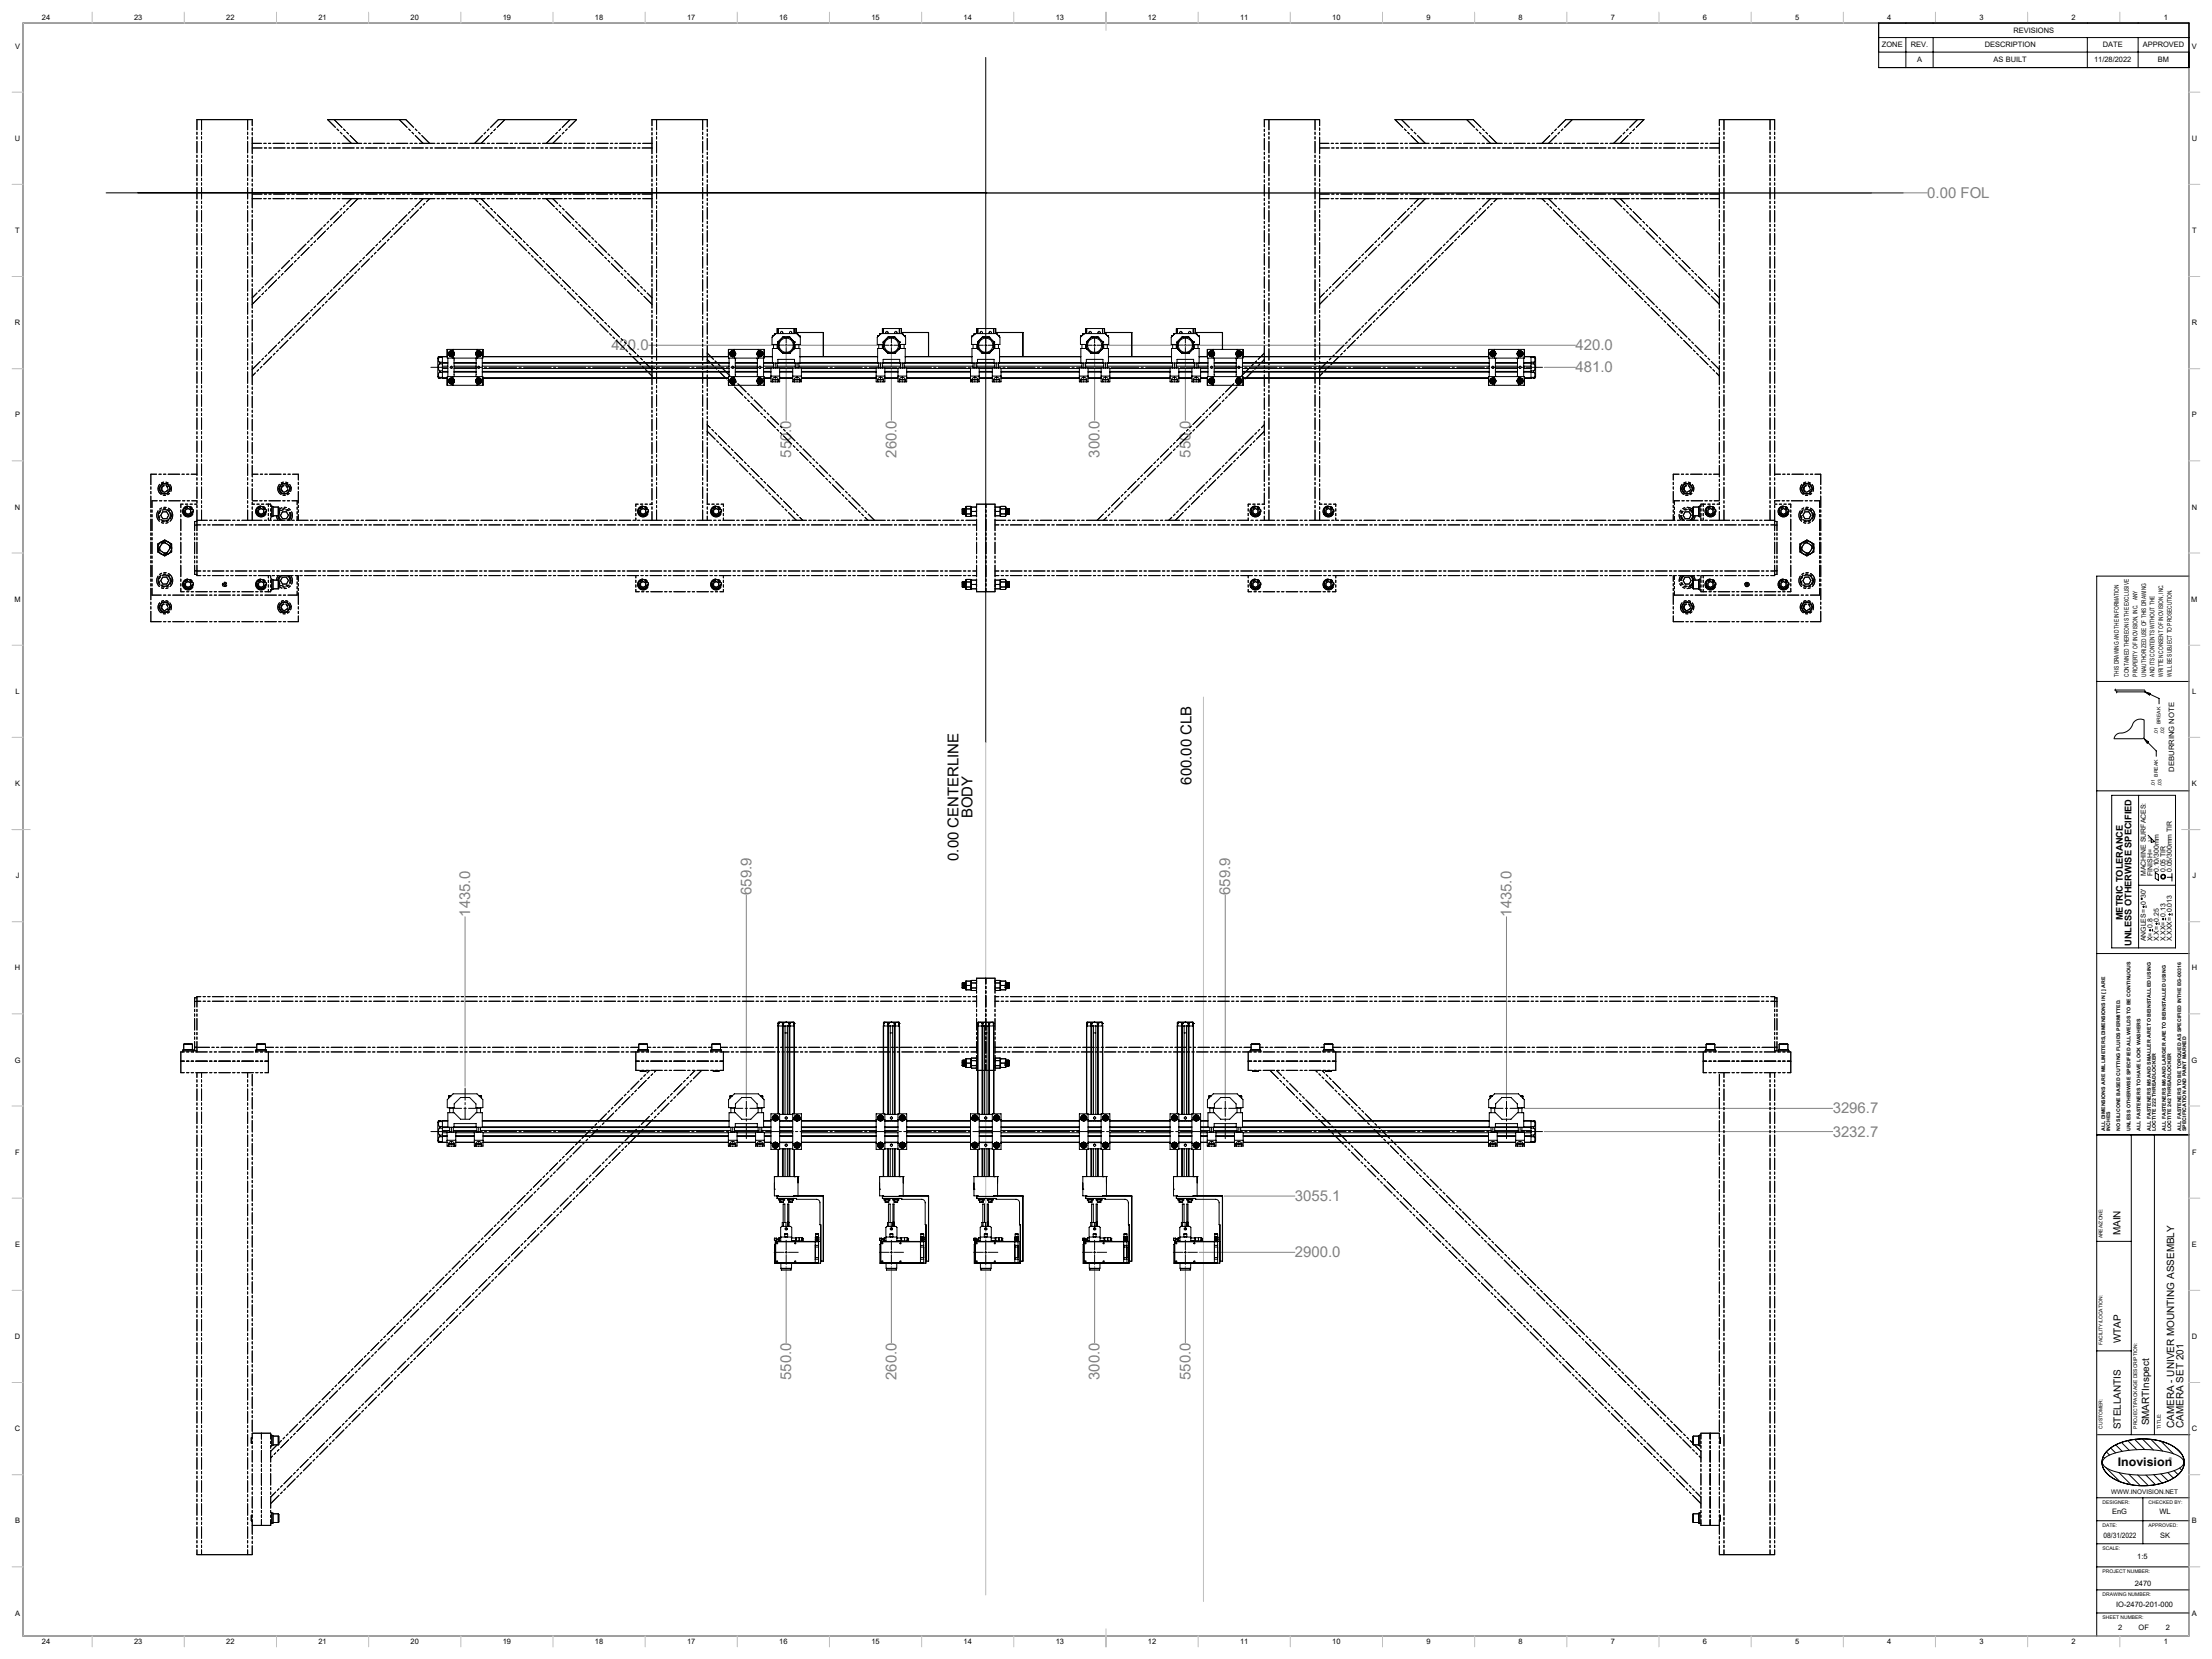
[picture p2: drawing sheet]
<svg xmlns="http://www.w3.org/2000/svg" width="1219mm" height="914mm" viewBox="0 0 1219 914" stroke-linecap="round" stroke-linejoin="round" font-family="sans-serif">
<defs><g id="words">
<g font-size="8.2" fill="#808080">
<text x="1062" y="109">0.00 FOL</text>
<text x="337" y="193">420.0</text>
<text x="868" y="193">420.0</text>
<text x="868" y="205">481.0</text>
<text x="436" y="252" transform="rotate(-90 436 252)">550.0</text>
<text x="494" y="252" transform="rotate(-90 494 252)">260.0</text>
<text x="606" y="252" transform="rotate(-90 606 252)">300.0</text>
<text x="656" y="252" transform="rotate(-90 656 252)">550.0</text>
<text x="414" y="493" transform="rotate(-90 414 493)">659.9</text>
<text x="678" y="493" transform="rotate(-90 678 493)">659.9</text>
<text x="259" y="505" transform="rotate(-90 259 505)">1435.0</text>
<text x="833" y="505" transform="rotate(-90 833 505)">1435.0</text>
<text x="1010" y="614">3296.7</text>
<text x="1010" y="626">3232.7</text>
<text x="714" y="662">3055.1</text>
<text x="714" y="693">2900.0</text>
<text x="436" y="761" transform="rotate(-90 436 761)">550.0</text>
<text x="494" y="761" transform="rotate(-90 494 761)">260.0</text>
<text x="606" y="761" transform="rotate(-90 606 761)">300.0</text>
<text x="656" y="761" transform="rotate(-90 656 761)">550.0</text>
</g>
<g font-size="8.2">
<text x="657" y="433" transform="rotate(-90 657 433)">600.00 CLB</text>
<text x="536" y="451" transform="rotate(-90 536 451)">BODY</text>
<text x="528" y="475" transform="rotate(-90 528 475)">0.00 CENTERLINE</text>
</g>
<text font-size="6.5" x="1167" y="808">Inovision</text>
<g font-size="5.5">
<text x="1169" y="681" transform="rotate(-90 1169 681)">MAIN</text>
<text x="1169" y="740" transform="rotate(-90 1169 740)">WTAP</text>
<text x="1185" y="786" transform="rotate(-90 1185 786)">SMARTInspect</text>
<text x="1169" y="788" transform="rotate(-90 1169 788)">STELLANTIS</text>
<text x="1198" y="787" transform="rotate(-90 1198 787)">CAMERA - UNIVER MOUNTING ASSEMBLY</text>
<text x="1203" y="787" transform="rotate(-90 1203 787)">CAMERA SET 201</text>
</g>
<g font-size="5.1">
<text x="1170" y="507" transform="rotate(-90 1170 507)">METRIC TOLERANCE</text>
<text x="1175" y="521" transform="rotate(-90 1175 521)">UNLESS OTHERWISE SPECIFIED</text>
</g>
<g font-size="4.1">
<text x="23" y="11">24</text>
<text x="74" y="11">23</text>
<text x="125" y="11">22</text>
<text x="175" y="11">21</text>
<text x="226" y="11">20</text>
<text x="277" y="11">19</text>
<text x="328" y="11">18</text>
<text x="379" y="11">17</text>
<text x="429" y="11">16</text>
<text x="480" y="11">15</text>
<text x="531" y="11">14</text>
<text x="582" y="11">13</text>
<text x="633" y="11">12</text>
<text x="683" y="11">11</text>
<text x="734" y="11">10</text>
<text x="786" y="11">9</text>
<text x="837" y="11">8</text>
<text x="888" y="11">7</text>
<text x="939" y="11">6</text>
<text x="989" y="11">5</text>
<text x="1040" y="11">4</text>
<text x="1091" y="11">3</text>
<text x="1142" y="11">2</text>
<text x="1193" y="11">1</text>
<text x="1110" y="18">REVISIONS</text>
<text x="8" y="27">V</text>
<text x="1037" y="26">ZONE</text>
<text x="1053" y="26">REV.</text>
<text x="1094" y="26">DESCRIPTION</text>
<text x="1159" y="26">DATE</text>
<text x="1181" y="26">APPROVED</text>
<text x="1208" y="27">V</text>
<text x="1057" y="34">A</text>
<text x="1099" y="34">AS BUILT</text>
<text x="1154" y="34">11/28/2022</text>
<text x="1189" y="34">BM</text>
<text x="8" y="78">U</text>
<text x="1208" y="78">U</text>
<text x="8" y="128">T</text>
<text x="1208" y="128">T</text>
<text x="8" y="179">R</text>
<text x="1208" y="179">R</text>
<text x="8" y="230">P</text>
<text x="1208" y="230">P</text>
<text x="8" y="281">N</text>
<text x="1208" y="281">N</text>
<text x="8" y="332">M</text>
<text x="1208" y="332">M</text>
<text x="9" y="382">L</text>
<text x="1208" y="382">L</text>
<text x="8" y="433">K</text>
<text x="1208" y="433">K</text>
<text x="9" y="484">J</text>
<text x="1208" y="484">J</text>
<text x="8" y="535">H</text>
<text x="1208" y="535">H</text>
<text x="8" y="586">G</text>
<text x="1208" y="586">G</text>
<text x="8" y="636">F</text>
<text x="1208" y="636">F</text>
<text x="8" y="687">E</text>
<text x="1208" y="687">E</text>
<text x="8" y="738">D</text>
<text x="1208" y="738">D</text>
<text x="8" y="789">C</text>
<text x="1208" y="789">C</text>
<text x="8" y="840">B</text>
<text x="1164" y="835">EnG</text>
<text x="1190" y="835">WL</text>
<text x="1208" y="840">B</text>
<text x="1159" y="848">08/31/2022</text>
<text x="1191" y="848">SK</text>
<text x="1178" y="859">1:5</text>
<text x="1177" y="874">2470</text>
<text x="1166" y="886">IO-2470-201-000</text>
<text x="8" y="890">A</text>
<text x="1208" y="890">A</text>
<text x="1167" y="898">2</text>
<text x="1179" y="898">OF</text>
<text x="1194" y="898">2</text>
<text x="23" y="906">24</text>
<text x="74" y="906">23</text>
<text x="125" y="906">22</text>
<text x="175" y="906">21</text>
<text x="226" y="906">20</text>
<text x="277" y="906">19</text>
<text x="328" y="906">18</text>
<text x="379" y="906">17</text>
<text x="429" y="906">16</text>
<text x="480" y="906">15</text>
<text x="531" y="906">14</text>
<text x="582" y="906">13</text>
<text x="633" y="906">12</text>
<text x="683" y="906">11</text>
<text x="734" y="906">10</text>
<text x="786" y="906">9</text>
<text x="837" y="906">8</text>
<text x="888" y="906">7</text>
<text x="939" y="906">6</text>
<text x="989" y="906">5</text>
<text x="1040" y="906">4</text>
<text x="1091" y="906">3</text>
<text x="1142" y="906">2</text>
<text x="1193" y="906">1</text>
</g>
<text font-size="4" x="1198" y="425" transform="rotate(-90 1198 425)">DEBURRING NOTE</text>
<g font-size="3.8">
<text x="1183" y="483" transform="rotate(-90 1183 483)">MACHINE SURFACES:</text>
<text x="1186" y="483" transform="rotate(-90 1186 483)">FINISH=</text>
<text x="1190" y="481" transform="rotate(-90 1190 481)">0.10/300mm</text>
<text x="1194" y="481" transform="rotate(-90 1194 481)">0.05 TIR</text>
<text x="1197" y="481" transform="rotate(-90 1197 481)">0.05/300mm TIR</text>
<text x="1183" y="495" transform="rotate(-90 1183 495)">30'</text>
<text x="1183" y="519" transform="rotate(-90 1183 519)">ANGLES= 0</text>
<text x="1186" y="519" transform="rotate(-90 1186 519)">X= 0.8</text>
<text x="1190" y="519" transform="rotate(-90 1190 519)">X.X= 0.25</text>
<text x="1194" y="519" transform="rotate(-90 1194 519)">X.XX= 0.13</text>
<text x="1197" y="519" transform="rotate(-90 1197 519)">X.XXX= 0.013</text>
</g>
<g font-size="3.5">
<text x="1168" y="373" transform="rotate(-90 1168 373)">THIS DRAWING AND THE INFORMATION</text>
<text x="1173" y="373" transform="rotate(-90 1173 373)">CONTAINED THEREON IS THE EXCLUSIVE</text>
<text x="1178" y="373" transform="rotate(-90 1178 373)">PROPERTY OF INOVISION, INC. ANY</text>
<text x="1183" y="373" transform="rotate(-90 1183 373)">UNAUTHORIZED USE OF THIS DRAWING</text>
<text x="1188" y="373" transform="rotate(-90 1188 373)">AND ITS CONTENTS WITHOUT THE</text>
<text x="1192" y="373" transform="rotate(-90 1192 373)">WRITTEN CONSENT OF INOVISION, INC.</text>
<text x="1197" y="373" transform="rotate(-90 1197 373)">WILL BE SUBJECT TO PROSECUTION.</text>
<text x="1164" y="824">WWW.INOVISION.NET</text>
</g>
<g font-size="2.7">
<text x="1191" y="399" transform="rotate(-90 1191 399)">BREAK</text>
<text x="1189" y="405" transform="rotate(-90 1189 405)">.01</text>
<text x="1193" y="405" transform="rotate(-90 1193 405)">.02</text>
<text x="1189" y="428" transform="rotate(-90 1189 428)">BREAK</text>
<text x="1188" y="433" transform="rotate(-90 1188 433)">.01</text>
<text x="1191" y="433" transform="rotate(-90 1191 433)">.03</text>
<text x="1160" y="623" transform="rotate(-90 1160 623)">ALL DIMENSIONS ARE MILLIMETERS,DIMENSIONS IN [ ] ARE</text>
<text x="1163" y="623" transform="rotate(-90 1163 623)">INCHES</text>
<text x="1169" y="623" transform="rotate(-90 1169 623)">NO SILICONE BASED CUTTING FLUIDS PERMITTED.</text>
<text x="1174" y="623" transform="rotate(-90 1174 623)">UNLESS OTHERWISE SPECIFIED ALL WELDS TO BE CONTINUOUS</text>
<text x="1180" y="623" transform="rotate(-90 1180 623)">ALL FASTENERS TO HAVE LOCK WASHERS</text>
<text x="1185" y="623" transform="rotate(-90 1185 623)">ALL FASTENERS M5 AND SMALLER ARE TO BEINSTALLED USING</text>
<text x="1188" y="623" transform="rotate(-90 1188 623)">LOCTITE 222 THREADLOCKER</text>
<text x="1194" y="623" transform="rotate(-90 1194 623)">ALL FASTENERS M6 AND LARGER ARE TO BEINSTALLED USING</text>
<text x="1197" y="623" transform="rotate(-90 1197 623)">LOCTITE 242 THREADLOCKER</text>
<text x="1202" y="623" transform="rotate(-90 1202 623)">ALL FASTENERS TO BE TORQUED AS SPECIFIED INTHE EG-00316</text>
<text x="1205" y="623" transform="rotate(-90 1205 623)">SPECIFICATION AND PAINT MARKED</text>
<text x="1159" y="683" transform="rotate(-90 1159 683)">AREA/ZONE:</text>
<text x="1159" y="741" transform="rotate(-90 1159 741)">FACILITY/LOCATION:</text>
<text x="1159" y="787" transform="rotate(-90 1159 787)">CUSTOMER:</text>
<text x="1178" y="787" transform="rotate(-90 1178 787)">PROJECT/PACKAGE DESCRIPTION:</text>
<text x="1191" y="787" transform="rotate(-90 1191 787)">TITLE:</text>
<text x="1159" y="829">DESIGNER:</text>
<text x="1184" y="829">CHECKED BY:</text>
<text x="1159" y="841">DATE:</text>
<text x="1184" y="841">APPROVED:</text>
<text x="1159" y="854">SCALE:</text>
<text x="1159" y="867">PROJECT NUMBER:</text>
<text x="1159" y="880">DRAWING NUMBER:</text>
<text x="1159" y="892">SHEET NUMBER:</text>
</g>
<text font-size="2.1" x="1196" y="804">®</text>
<text font-size="1.9" x="1185" y="464" transform="rotate(-90 1185 464)">3.2</text>
</g></defs>
<g fill="none" stroke="#000" stroke-width=".55">
<path d="M1206 13h-1193v889h1193v-889h-171v24h171M543 32v377M1035 21h171M1035 29h171M1050 21v16M1065 21v16M1150 21v16M1178 21v16M109 66h30M181 66h43M275 66h43M359 66h31"/>
<path d="M697 66h30M769 66h43M863 66h43M948 66h30M58 106h991M242 197h-1v5M242 197v1v2M242 200h2M242 197h2M242 197h5M242 197h1h-1M242 200h1l-1 1"/>
<path d="M244 200h.1M244 200h3M247 196h-3v4M247 193v4h19v-4h-20v3M247 197v11M247 195l1 1 1 1M247 195h.1M247 195a1.4 1.4 0 0 1 2-1 1.4 1.4 0 0 1 1 1M247 195a1.4 1.4 0 0 0 2 1 1.4 1.4 0 0 0 1-1M248 195l1-1 1 1M248 195l1 1M248 195l1-1 1 1-1 1-1-1z"/>
<path d="M248 195h2M249 193l-1 1-1 1M249 193l1 1M249 193l1 1v1M250 195l-1 1M250 194a1.7 1.7 0 0 1 0 2M250 196l-1 1M250 193v1M250 196v1M250 195h.1M250 200h12M250 195v1l-1 1"/>
<path d="M251 197v11M262 195l1 1M262 197v11M262 195l1 1 1 1M262 195h.1M262 195a1.4 1.4 0 0 1 2-1 1.4 1.4 0 0 1 1 1M262 195a1.4 1.4 0 0 0 2 1 1.4 1.4 0 0 0 1-1M263 194l-1 1M263 196l1 1M263 193v1M263 196v1M263 195l1-1 1 1"/>
<path d="M263 195l1 1M263 195l1-1 1 1-1 1-1-1zM263 195h2M264 193l-1 1M264 193a1.7 1.7 0 0 1 2 2 1.7 1.7 0 0 1-2 2M264 193l1 1v1M264 193l-1 1-1 1M265 195l-1 1M265 195h.1M265 195v1l-1 1M266 197v11M266 200h136"/>
<path d="M266 196h136M266 197h136M402 193v4h19v-4h-20v3M402 197v11M402 195l1 1 1 1M402 195h.1M402 195a1.4 1.4 0 0 1 2-1 1.4 1.4 0 0 1 1 1M402 195a1.4 1.4 0 0 0 2 1 1.4 1.4 0 0 0 1-1M403 195l1-1 1 1M403 195l1 1M403 195l1-1 1 1-1 1-1-1zM403 195h2"/>
<path d="M404 193l1 1M404 193l-1 1-1 1M404 193l1 1v1M405 195l-1 1M405 194a1.7 1.7 0 0 1 0 2M405 196l-1 1M405 193v1M405 196v1M405 195h.1M405 200h12M405 195v1l-1 1M406 197v11"/>
<path d="M417 197v11M417 195l1 1M417 195l1 1 1 1M417 195h.1M417 195a1.4 1.4 0 0 1 2-1 1.4 1.4 0 0 1 1 1M417 195a1.4 1.4 0 0 0 2 1 1.4 1.4 0 0 0 1-1M418 196l1 1M418 194l-1 1M418 193v1M418 196v1M418 195l1-1 1 1M418 195l1 1"/>
<path d="M418 195l1-1 1 1-1 1-1-1zM418 195h2M419 193l-1 1M419 193a1.7 1.7 0 0 1 2 2 1.7 1.7 0 0 1-2 2M419 193l1 1v1M419 193l-1 1-1 1M420 195l-1 1M420 195h.1M420 195v1l-1 1M421 197v11M421 200h5M421 196h5"/>
<path d="M421 197h5M426 185h.1M426 185v1M426 190v2M427 184h.1M427 184v1M428 190v2M428 181v3M428 181h11M428 181h.1M429 200h9M429 190h3"/>
<path d="M429 189h.1M429 189v1M429 190h-3v-4l2-2h11l2 2v4h-3M429 191v1M429 181v3M429 192l3 3M429 192h.1M429 188v4M429 188h.1M429 188v1M430 184l1-1v1M431 195h2"/>
<path d="M431 186h4l3 2v4M431 186l-2 2M431 195h4M432 195h.1M432 186l-3 2M432 186h.1M432 195h1M432 186h-1M432 186h1M433 190h1M433 186v3M433 190v1"/>
<path d="M433 192v3M433 186a4 4 0 0 0-4 4 4 4 0 0 0 4 4M433 186a4 4 0 0 1 4 4 4 4 0 0 1-4 4M433 194v1M433 186h.1M433 186h2M435 190h3M435 186h.1M435 186h-1M435 195h-2M435 195h.1M435 184l1-1v1"/>
<path d="M435 186l3 2M435 195h-1M438 188h.1M438 188v1M438 192h.1M438 192l-3 3M438 192h3v8h-3v-2h-9v2h-3v-8h3l2 3M438 181v3M438 189v1M438 190v2M438 191v1M438 189h.1"/>
<path d="M439 183h15M439 181v2M439 181h.1M439 184h1M440 184h.1M440 184v1M440 185h1M440 190v2M441 196h43M441 185v1M441 197h43M441 200h43"/>
<path d="M454 183v13M454 183h-15M454 183h.1M484 185h.1M484 185v1M484 190v2M485 184v1M485 184h.1M486 190v2M486 181v3M486 181h11M486 181h.1"/>
<path d="M487 200h9M487 190h3M487 189h.1M487 189v1M487 190h-3v-4l2-2h11l2 2v4h-3M487 191v1M487 181v3M487 192h.1M487 188v4M487 188h.1M487 188v1M487 192l3 3"/>
<path d="M488 184l1-1v1M489 195h2M489 186l-2 2M489 186h4M489 195h4M490 186l-3 2M490 186h.1M490 195h.1M490 195h1M490 186h-1M490 186h1M491 190h1"/>
<path d="M491 194v1M491 186a4 4 0 0 1 4 4 4 4 0 0 1-4 4M491 186h.1M491 186h2M491 186a4 4 0 0 0-4 4 4 4 0 0 0 4 4M491 186v3M491 190v1M491 192v3M493 190h3M493 186h.1M493 186h-1M493 195h-2"/>
<path d="M493 195h.1M493 184l1-1v1M493 186l3 2M493 195h-1M496 192l-3 3M496 188h.1M496 188v1M496 192h.1M496 188v4M496 181v3M496 189v1M496 190v2"/>
<path d="M496 191v1M496 189h.1M496 192h3v8h-3v-2h-9v2h-3v-8h3l2 3M497 183h15M497 181v2M497 181h.1M497 184h1M498 184h.1M498 184v1M498 185h1M498 190v2M499 196h37"/>
<path d="M499 185v1M499 197h37M499 200h37M512 183v13M512 183h-15M512 183h.1M536 185h.1M536 185v1M536 190v2M537 184v1M537 184h.1M538 190v2"/>
<path d="M538 181v3M538 181h11M538 181h.1M539 200h9M539 190h3M539 189h.1M539 189v1M539 190h-3v-4l2-2h11l2 2v4h-3M539 191v1M539 181v3M539 192h.1M539 188v4"/>
<path d="M539 188h.1M539 188v1M539 192l3 3M540 184l1-1v1M541 195h2M541 186l-2 2M541 186h4M541 195h4M542 186l-3 2M542 186h.1M542 195h.1M542 195h1"/>
<path d="M542 186h-1M542 186h1M543 190h1M543 186a4 4 0 0 0-4 4 4 4 0 0 0 4 4M543 186a4 4 0 0 1 4 4 4 4 0 0 1-4 4M543 194v1M543 186h.1M543 186h2M545 190h3M545 186h.1M545 186h-1M545 195h-2"/>
<path d="M545 195h.1M545 184l1-1v1M545 186l3 2M545 195h-1M548 192l-3 3M548 188h.1M548 188v1M548 192h.1M548 188v4M548 181v3M548 189v1M548 190v2"/>
<path d="M548 191v1M548 189h.1M548 192h3v8h-3v-2h-9v2h-3v-8h3l2 3M549 183h15M549 181v2M549 181h.1M549 184h1M550 184h.1M550 184v1M550 185h1M550 190v2M551 196h45"/>
<path d="M551 185v1M551 197h45M551 200h45M564 183v13M564 183h-15M564 183h.1M596 185h.1M596 185v1M596 190v2M597 184h.1M597 184v1M598 190v2"/>
<path d="M598 181v3M598 181h.1M598 181h11M599 200h9M599 190h3M599 189h.1M599 189v1M599 190h-3v-4l2-2h11l2 2v4h-3M599 191v1M599 181v3M599 192h.1M599 188v4"/>
<path d="M599 188h.1M599 188v1M599 188l2-2h4l3 2v4M599 192l3 3M600 184l1-1v1M601 195h2M602 195h.1M602 186h-1M602 186h.1M602 195h1M602 186l-3 2M602 186h1"/>
<path d="M603 190h1M603 186v3M603 190v1M603 192v3M603 194v1M603 186a4 4 0 0 1 4 4 4 4 0 0 1-4 4M603 186h.1M603 186h2M603 186a4 4 0 0 0-4 4 4 4 0 0 0 4 4M605 190h3M605 186h.1M605 186h-1"/>
<path d="M605 195h-2M605 195h.1M605 184l1-1v1M605 186l3 2M605 195h-1M608 188h.1M608 188v1M608 192h.1M608 192l-3 3M608 192h3v8h-3v-2h-9v2h-3v-8h3l2 3h4M608 181v3M608 189v1"/>
<path d="M608 190v2M608 191v1M608 189h.1M609 183h15M609 181v2M609 181h.1M609 184h1M610 184h.1M610 184v1M610 185h1M610 190v2M611 196h35"/>
<path d="M611 185v1M611 197h35M611 200h35M624 183v13M624 183h-15M624 183h.1M646 185h.1M646 185v1M646 190v2M647 184v1M647 184h.1M648 190v2"/>
<path d="M648 181v3M648 181h11M648 181h.1M649 200h9M649 190h3M649 189h.1M649 189v1M649 190h-3v-4l2-2h11l2 2v4h-3M649 191v1M649 181v3M649 188v1M649 192l3 3"/>
<path d="M649 192h.1M649 188v4M649 188h.1M649 192l2 3M650 184l1-1v1M651 195h2M651 195h4M652 195h.1M652 186l-3 2M652 186h.1M652 195h1M652 186h-1"/>
<path d="M652 186h1M653 190h1M653 186a4 4 0 0 0-4 4 4 4 0 0 0 4 4M653 194v1M653 186h.1M653 186a4 4 0 0 1 4 4 4 4 0 0 1-4 4M653 186h2M653 186v3M653 190v1M653 192v3M655 190h3M655 186h.1"/>
<path d="M655 186h-1M655 195h-2M655 195h.1M655 184l1-1v1M655 186l3 2M655 195h-1M655 186h-4l-2 2v4M658 192l-3 3M658 188h.1M658 188v1M658 188v4M658 181v3"/>
<path d="M658 192h.1M658 189v1M658 190v2M658 191v1M658 189h.1M658 192h3v8h-3v-2h-9v2h-3v-8h3M659 183h15M659 181v2M659 181h.1M659 184h1M660 184h.1M660 184v1"/>
<path d="M660 185h1M660 190v2M661 196h5M661 185v1M661 197h5M661 200h5M665 196v-3h20v3M666 193v4h19v-4M666 197v11M666 195l1 1 1 1M666 195h.1M666 195a1.4 1.4 0 0 1 2-1 1.4 1.4 0 0 1 1 1"/>
<path d="M666 195a1.4 1.4 0 0 0 2 1 1.4 1.4 0 0 0 1-1M667 195l1-1 1 1M667 195l1 1M667 195h2M667 195l1-1 1 1-1 1-1-1zM668 193l-1 1-1 1M668 193l1 1M668 193l1 1v1M669 195l-1 1M669 194v1M669 196l-1 1M669 193v1"/>
<path d="M669 196v1M669 195h.1M669 200h12M669 195v1l-1 1M669 195v1M670 197v11M674 183v10M674 183h-15M674 183h.1M681 197v11M681 195l1 1M681 195l1 1 1 1"/>
<path d="M681 195h.1M681 195a1.4 1.4 0 0 1 2-1 1.4 1.4 0 0 1 1 1M681 195a1.4 1.4 0 0 0 2 1 1.4 1.4 0 0 0 1-1M682 194l-1 1M682 196l1 1M682 193v1M682 196v1M682 195l1-1 1 1M682 195l1 1M682 195l1-1 1 1-1 1-1-1zM682 195h2M683 193l1 1v1"/>
<path d="M683 193l-1 1M683 193l-1 1-1 1M684 195l-1 1M684 195h.1M684 195v1l-1 1M685 197v11M685 200h136M685 196h136M685 197h136M821 193v4h19v-4h-20v3M821 197v11M821 195l1 1 1 1"/>
<path d="M821 195h.1M821 195a1.4 1.4 0 0 1 2-1 1.4 1.4 0 0 1 1 1M821 195a1.4 1.4 0 0 0 2 1 1.4 1.4 0 0 0 1-1M822 195l1-1 1 1M822 195l1 1M822 195h2M822 195l1-1 1 1-1 1-1-1zM823 193l-1 1-1 1M823 193l1 1M823 193l1 1v1M824 195l-1 1M824 194a1.7 1.7 0 0 1 0 2"/>
<path d="M824 196l-1 1M824 193v1M824 196v1M824 195h.1M824 200h12M824 195v1l-1 1M825 197v11M836 195l1 1M836 197v11M836 195l1 1 1 1M836 195h.1M836 195a1.4 1.4 0 0 1 2-1 1.4 1.4 0 0 1 1 1"/>
<path d="M836 195a1.4 1.4 0 0 0 2 1 1.4 1.4 0 0 0 1-1M837 194l-1 1M837 196l1 1M837 193v1M837 196v1M837 195l1-1 1 1M837 195l1 1M837 195l1-1 1 1-1 1-1-1zM837 195h2M838 193a1.7 1.7 0 0 1 2 2 1.7 1.7 0 0 1-2 2M838 193l-1 1M838 193l1 1v1"/>
<path d="M838 193l-1 1-1 1M839 195l-1 1M839 195h.1M839 195v1l-1 1M840 197v11M840 200h4M840 196h4v4M844 200h.1M844 200h2M844 197h2M846 197v5M846 197v1v2"/>
<path d="M846 200h-1l1 1M846 197h-1h1M846 197h-6M241 202v6h1M241 202h1M242 202v2M242 201v1M242 205v2v1M242 208h5M242 204h2M242 201h2M242 205h2"/>
<path d="M242 208h2M242 204l1 1h-1M242 208h1h-1M244 205h.1M244 208h.1M244 200v5M244 205v3M244 203h3M244 202h3M244 205h3M244 208h3M246 208l1 4"/>
<path d="M247 208h19v4h-19zM247 210l1 1 1 1M247 210h.1M247 210a1.4 1.4 0 0 1 2-1 1.4 1.4 0 0 1 1 1M247 210a1.4 1.4 0 0 0 2 1 1.4 1.4 0 0 0 1-1M248 210l1-1 1 1M248 210l1 1M248 210h2M248 210l1-1 1 1-1 1-1-1zM249 208l-1 1-1 1M249 208l1 1M249 208l1 1v1"/>
<path d="M250 210l-1 1M250 209a1.7 1.7 0 0 1 0 2M250 211l-1 1M250 208v1M250 211v1M250 210h.1M250 203h12M250 202h12M250 205h12M250 210v1l-1 1M262 210l1 1M262 210l1 1 1 1"/>
<path d="M262 210h.1M262 210a1.4 1.4 0 0 1 2-1 1.4 1.4 0 0 1 1 1M262 210a1.4 1.4 0 0 0 2 1 1.4 1.4 0 0 0 1-1M263 211l1 1M263 209l-1 1M263 208v1M263 211v1M263 210l1-1 1 1M263 210l1 1M263 210l1-1 1 1-1 1-1-1zM263 210h2M264 208l-1 1"/>
<path d="M264 208a1.7 1.7 0 0 1 2 2 1.7 1.7 0 0 1-2 2M264 208l1 1v1M264 208l-1 1-1 1M265 210l-1 1M265 210h.1M265 210v1l-1 1M266 203h136M266 202h136M266 205h136M266 212h.1M266 208h136M401 208l1 4"/>
<path d="M402 208h19v4h-19zM402 208h-136M402 210l1 1 1 1M402 210h.1M402 210a1.4 1.4 0 0 1 2-1 1.4 1.4 0 0 1 1 1M402 210a1.4 1.4 0 0 0 2 1 1.4 1.4 0 0 0 1-1M403 210l1-1 1 1M403 210l1 1M403 210h2M403 210l1-1 1 1-1 1-1-1zM404 208l1 1M404 208l-1 1-1 1"/>
<path d="M404 208l1 1v1M405 210l-1 1M405 209a1.7 1.7 0 0 1 0 2M405 211l-1 1M405 208v1M405 211v1M405 210h.1M405 203h12M405 202h12M405 205h12M405 210v1l-1 1M417 210l1 1"/>
<path d="M417 210l1 1 1 1M417 210h.1M417 210a1.4 1.4 0 0 1 2-1 1.4 1.4 0 0 1 1 1M417 210a1.4 1.4 0 0 0 2 1 1.4 1.4 0 0 0 1-1M418 211l1 1M418 209l-1 1M418 208v1M418 211v1M418 210l1-1 1 1M418 210l1 1M418 210l1-1 1 1-1 1-1-1zM418 210h2"/>
<path d="M419 208l-1 1M419 208a1.7 1.7 0 0 1 2 2 1.7 1.7 0 0 1-2 2M419 208l1 1v1M419 208l-1 1-1 1M420 210l-1 1M420 210h.1M420 210v1l-1 1M421 203h4M421 202h5M421 205h4M421 212h.1M421 208h4"/>
<path d="M425 208h-4M425 207h5M426 209h3M426 209h1M426 209h.1M426 210h3M426 210h-1v-7h5v7h-1M426 200v3M427 208l-1 1v1M427 208l2 1v1M427 200v3M427 208v1"/>
<path d="M428 200v3M428 202h10M428 200h10M429 209h-2M429 209h.1M430 208h7M430 203h7M430 205h7M437 207h5M438 209h3M438 209h1M438 209h.1"/>
<path d="M438 210h3M438 210h-1v-7h5v7h-1M438 200v3M439 208l-1 1v1M439 208l2 1v1M439 200v3M439 208v1M440 200v3M440 202h44M440 200h44M441 209h-2M441 209h.1"/>
<path d="M442 208h41M442 203h41M442 205h41M483 207h5M484 209h3M484 209h1M484 209h.1M484 210h3M484 210h-1v-7h5v7h-1M484 200v3M485 208l-1 1v1M485 208l2 1v1"/>
<path d="M485 200v3M485 208v1M486 200v3M486 202h10M486 200h10M487 209h-2M487 209h.1M488 208h7M488 203h7M488 205h7M495 207h5M496 209h3"/>
<path d="M496 209h1M496 209h.1M496 210h3M496 210h-1v-7h5v7h-1M496 200v3M497 208l-1 1v1M497 208l2 1v1M497 200v3M497 208v1M498 200v3M498 202h38M498 200h38"/>
<path d="M499 209h-2M499 209h.1M500 208h35M500 203h35M500 205h35M535 207h5M536 209h3M536 209h1M536 209h.1M536 210h3M536 210h-1v-7h5v7h-1M536 200v3"/>
<path d="M537 208l-1 1v1M537 208l2 1v1M537 200v3M537 208v1M538 200v3M538 202h10M538 200h10M539 209h-2M539 209h.1M540 208h7M540 203h7M540 205h7"/>
<path d="M547 207h5M548 209h3M548 209h1M548 209h.1M548 210h3M548 210h-1v-7h5v7h-1M548 200v3M549 208l-1 1v1M549 208l2 1v1M549 200v3M549 208v1M550 200v3"/>
<path d="M550 202h46M550 200h46M551 209h-2M551 209h.1M552 208h43M552 203h43M552 205h43M595 207h5M596 209h3M596 209h1M596 209h.1M596 210h3"/>
<path d="M596 210h-1v-7h5v7h-1M596 200v3M597 208l-1 1v1M597 208l2 1v1M597 200v3M597 208v1M598 200v3M598 202h10M598 200h10M599 209h-2M599 209h.1M600 208h7"/>
<path d="M600 203h7M600 205h7M607 207h5M608 209h3M608 209h1M608 209h.1M608 210h3M608 210h-1v-7h5v7h-1M608 200v3M609 208l-1 1v1M609 208l2 1v1M609 200v3"/>
<path d="M609 208v1M610 200v3M610 202h36M610 200h36M611 209h-2M611 209h.1M612 208h33M612 203h33M612 205h33M645 207h5M646 209h3M646 209h1"/>
<path d="M646 209h.1M646 210h3M646 210h-1v-7h5v7h-1M646 200v3M647 208l-1 1v1M647 208l2 1v1M647 200v3M647 208v1M648 200v3M648 202h10M648 200h10M649 209h-2"/>
<path d="M649 209h.1M650 208h7M650 203h7M650 205h7M657 207h5M658 209h3M658 209h1M658 209h.1M658 210h3M658 210h-1v-7h5v7h-1M658 200v3M659 208l-1 1v1"/>
<path d="M659 208l2 1v1M659 200v3M659 208v1M660 200v3M660 202h6M660 200h6M661 209h-2M661 209h.1M662 208h4M662 203h4M662 205h4M665 208l1 4"/>
<path d="M666 208h19v4h-19zM666 210l1 1 1 1M666 210h.1M666 210a1.4 1.4 0 0 1 2-1 1.4 1.4 0 0 1 1 1M666 210a1.4 1.4 0 0 0 2 1 1.4 1.4 0 0 0 1-1M667 210l1-1 1 1M667 210l1 1M667 210h2M667 210l1-1 1 1-1 1-1-1zM668 208l1 1M668 208l-1 1-1 1M668 208l1 1v1"/>
<path d="M669 210l-1 1M669 209v1M669 211l-1 1M669 208v1M669 211v1M669 203h12M669 202h12M669 210h.1M669 205h12M669 210v1l-1 1M669 210v1M681 210l1 1"/>
<path d="M681 210l1 1 1 1M681 210h.1M681 210a1.4 1.4 0 0 1 2-1 1.4 1.4 0 0 1 1 1M681 210a1.4 1.4 0 0 0 2 1 1.4 1.4 0 0 0 1-1M682 209l-1 1M682 211l1 1M682 208v1M682 211v1M682 210l1-1 1 1M682 210l1 1M682 210l1-1 1 1-1 1-1-1zM682 210h2"/>
<path d="M683 208l-1 1M683 208l1 1v1M683 208l-1 1-1 1M684 210l-1 1M684 210h.1M684 210v1l-1 1M685 203h136M685 202h136M685 205h136M685 208h136M685 208v4M820 208l1 4"/>
<path d="M821 208h19v4h-19zM821 208h-136M821 210l1 1 1 1M821 210h.1M821 210a1.4 1.4 0 0 1 2-1 1.4 1.4 0 0 1 1 1M821 210a1.4 1.4 0 0 0 2 1 1.4 1.4 0 0 0 1-1M822 210l1-1 1 1M822 210l1 1M822 210h2M822 210l1-1 1 1-1 1-1-1zM823 208l-1 1-1 1M823 208l1 1"/>
<path d="M823 208l1 1v1M824 210l-1 1M824 209a1.7 1.7 0 0 1 0 2M824 211l-1 1M824 208v1M824 211v1M824 203h12M824 202h12M824 210h.1M824 205h12M824 210v1l-1 1M836 210l1 1"/>
<path d="M836 210l1 1 1 1M836 210h.1M836 210a1.4 1.4 0 0 1 2-1 1.4 1.4 0 0 1 1 1M836 210a1.4 1.4 0 0 0 2 1 1.4 1.4 0 0 0 1-1M837 211l1 1M837 209l-1 1M837 208v1M837 211v1M837 210l1-1 1 1M837 210l1 1M837 210l1-1 1 1-1 1-1-1zM837 210h2"/>
<path d="M838 208l-1 1M838 208a1.7 1.7 0 0 1 2 2 1.7 1.7 0 0 1-2 2M838 208l1 1v1M838 208l-1 1-1 1M839 210l-1 1M839 210h.1M839 210v1l-1 1M840 203h4M840 202h4M840 205h4M840 202v1M840 212h.1"/>
<path d="M840 208h4M844 205h.1M844 208h.1M844 200v5M844 205v3M844 204h2M844 201h2M844 205h2M844 208h2M846 205v2v1M846 201v1M846 208h-6"/>
<path d="M846 208h-1h1M846 204l-1 1h1M846 202v2M846 202h.1M846 202v5v1M1206 318h-50v584M1156 376h50M1166 380l1 1-1 1M1166 380h16v1h-15M1182 381l3 1v1zM1182 381l8 4v3M1166 405l3-1a8 8 0 0 0 7-6 5 5 0 0 1 6-1v9l-1 1h-16z"/>
<path d="M1182 407l2 2-1 1zM1184 409l4 5v3M1156 436h50M1164 438h35v84h-35zM1179 438v84M1184 460l3 4h-1v-2M1179 488h20M1181 500h1M1181 499v1M1183 499v1M1188 481l2 1v3l-2-1zM1195 484h2"/>
<path d="M1197 481v5M1184 513h2M1185 512v1M1186 512v1M1188 509h1M1189 508v2M1190 508v2M1192 507h1M1192 506v1M1194 506v1M1195 504h2M1196 503v2"/>
<path d="M1197 503v2M1156 526h51M429 564h.1M429 564h2M429 564v2M431 564h1M431 564v50M432 564h.1M432 564v2M432 564v50M433 566v48M433 569h1"/>
<path d="M433 563h-4v51M433 563h5v51M433 563l-1 1M433 563l2 1M433 563h.1M434 566v48M435 564h.1M435 564v2M435 566h3M435 566h-6v48M435 566v48M435 564h2"/>
<path d="M435 564v50M437 564h1M437 564v2M438 564h.1M438 564v50M487 564h.1M487 564h2M487 564v2M489 564h1M489 564v50M490 564h.1M490 564v2"/>
<path d="M490 564v50M491 566v48M491 569h1M491 563h-4v51M491 563h5v51M491 563h.1M491 563l-1 1M491 563l2 1M492 566v48M493 564h.1M493 564v2M493 566h3"/>
<path d="M493 566h-6v48M493 566v48M493 564h3M493 564v50M496 564h.1M496 564v50M539 564h.1M539 564h2M539 564v2M541 564h1M541 564v50M542 564h.1"/>
<path d="M542 564v2M542 564v50M543 566v48M543 569h1M543 563h-4v51M543 563h5v51M543 563h.1M543 563l-1 1M543 563l2 1M544 566v48M545 564h.1M545 564v2"/>
<path d="M545 566h3M545 566h-6v48M545 566v48M545 564h3M545 564v50M548 564h.1M548 564v50M599 564h.1M599 564h2M599 564v2M601 564h1M601 564v50"/>
<path d="M602 564h.1M602 564v2M602 564v50M603 566v48M603 569h1M603 563h-4v51M603 563h5v51M603 563h.1M603 563l-1 1M603 563l2 1M604 566v48M605 564h.1"/>
<path d="M605 564v2M605 566h3M605 566h-6v48M605 566v48M605 564h2M605 564v50M607 564h1M607 564v2M608 564h.1M608 564v50M649 564h.1M649 564h2"/>
<path d="M649 564v2M651 564h1M651 564v50M652 564h.1M652 564v2M652 564v50M653 566v48M653 569h1M653 563h-4v51M653 563h5v51M653 563h.1M653 563l-1 1"/>
<path d="M653 563l2 1M654 566v48M655 564h.1M655 564v2M655 566h3M655 566h-6v48M655 566v48M655 564h3M655 564v50M658 564h.1M658 564v50M242 618h-1v11l1 1"/>
<path d="M242 618v2v1M242 618h2M242 618h1h-1M244 618h.1M244 618v3M247 618h-5M247 604h1M247 604v1M248 611v2M249 604h-2M250 603h13l3 3v5h-4v-3l-3-3h-5l-4 3v3h-3v-5zM250 611v2"/>
<path d="M263 611v2M264 604h1M265 611v2M265 604v1M266 618h136M402 604h1M402 604v1M403 611v2M404 604h-2M405 603h13l3 3v5h-4v-3l-3-3h-5l-4 3v3h-3v-5zM405 611v2M418 611v2"/>
<path d="M419 604h1M420 611v2M420 604v1M421 618h4M425 614h5v20h-5zM425 617h1M426 617l1 1M427 615h1v1v1h-1l-1-1zM427 615a1.6 1.6 0 0 0-1 1 1.6 1.6 0 0 0 1 2M427 615a1.4 1.4 0 0 0-1 1 1.4 1.4 0 0 0 1 2M427 615a1.4 1.4 0 0 1 2 1 1.4 1.4 0 0 1-2 2M427 615h1l1 1"/>
<path d="M427 615l1 1M427 615v1v1M427 615h-1v2M427 615h.1M427 615v2M427 618h.1M428 616l-1 1M429 617l-2 1M429 617h1M429 616l-1 1-1 1M429 616v1M430 618h7"/>
<path d="M430 614h7M430 618h6M431 618h.1M432 618h.1M433 618h.1M434 618h.1M435 618h.1M437 614h5v20h-5zM437 617h1M438 617l1 1M439 615h1v1v1h-1l-1-1zM439 615a1.6 1.6 0 0 0-1 1 1.6 1.6 0 0 0 1 2"/>
<path d="M439 615a1.4 1.4 0 0 0-1 1 1.4 1.4 0 0 0 1 2M439 615a1.4 1.4 0 0 1 2 1 1.4 1.4 0 0 1-2 2M439 615h1l1 1M439 615l1 1M439 615v1v1M439 615h-1v2M439 615h.1M439 615v2M439 618h.1M440 616l-1 1M441 617l-2 1M441 617h1"/>
<path d="M441 616l-1 1-1 1M441 616v1M442 618h41M483 614h5v20h-5zM483 617h1M484 617l1 1M485 615h1v1v1h-1l-1-1zM485 615a1.6 1.6 0 0 0-1 1 1.6 1.6 0 0 0 1 2M485 615a1.4 1.4 0 0 0-1 1 1.4 1.4 0 0 0 1 2M485 615a1.4 1.4 0 0 1 2 1 1.4 1.4 0 0 1-2 2M485 615h1l1 1M485 615l1 1"/>
<path d="M485 615v1v1M485 615h-1v2M485 615h.1M485 615v2M485 618h.1M486 616l-1 1M487 617l-2 1M487 617h1M487 616l-1 1-1 1M487 616v1M488 618h7M488 614h7"/>
<path d="M488 618h6M489 618h.1M490 618h.1M491 618h.1M492 618h.1M493 618h.1M495 614h5v20h-5zM495 617h1M496 617l1 1M497 615h1v1v1h-1l-1-1zM497 615a1.4 1.4 0 0 1 2 1 1.4 1.4 0 0 1-2 2M497 615h1l1 1"/>
<path d="M497 615a1.4 1.4 0 0 0-1 1 1.4 1.4 0 0 0 1 2M497 615a1.6 1.6 0 0 0-1 1 1.6 1.6 0 0 0 1 2M497 615l1 1M497 615v1v1M497 615h-1v2M497 615h.1M497 615v2M497 618h.1M498 616l-1 1M499 617l-2 1M499 617h1M499 616l-1 1-1 1"/>
<path d="M499 616v1M500 618h35M535 614h5v20h-5zM535 617h1M536 617l1 1M537 615h1v1v1h-1l-1-1zM537 615a1.4 1.4 0 0 1 2 1 1.4 1.4 0 0 1-2 2M537 615h1l1 1M537 615a1.4 1.4 0 0 0-1 1 1.4 1.4 0 0 0 1 2M537 615a1.6 1.6 0 0 0-1 1 1.6 1.6 0 0 0 1 2M537 615l1 1M537 615v1v1"/>
<path d="M537 615h-1v2M537 615h.1M537 615v2M537 618h.1M538 616l-1 1M539 617l-2 1M539 617h1M539 616l-1 1-1 1M539 616v1M540 618h7M540 614h7M540 618h6"/>
<path d="M541 618h.1M542 618h.1M543 618h.1M544 618h.1M545 618h.1M547 614h5v20h-5zM547 617h1M548 617l1 1M549 615h1v1v1h-1l-1-1zM549 615a1.4 1.4 0 0 0-1 1 1.4 1.4 0 0 0 1 2M549 615a1.4 1.4 0 0 1 2 1 1.4 1.4 0 0 1-2 2M549 615h1l1 1"/>
<path d="M549 615a1.6 1.6 0 0 0-1 1 1.6 1.6 0 0 0 1 2M549 615l1 1M549 615v1v1M549 615h-1v2M549 615h.1M549 615v2M549 618h.1M550 616l-1 1M551 617l-2 1M551 617h1M551 616l-1 1-1 1M551 616v1"/>
<path d="M552 618h43M595 614h5v20h-5zM595 617h1M596 617l1 1M597 615h1v1v1h-1l-1-1zM597 615a1.6 1.6 0 0 0-1 1 1.6 1.6 0 0 0 1 2M597 615a1.4 1.4 0 0 0-1 1 1.4 1.4 0 0 0 1 2M597 615a1.4 1.4 0 0 1 2 1 1.4 1.4 0 0 1-2 2M597 615h1l1 1M597 615l1 1M597 615v1v1M597 615h-1v2"/>
<path d="M597 615h.1M597 615v2M597 618h.1M598 616l-1 1M599 617l-2 1M599 617h1M599 616l-1 1-1 1M599 616v1M600 618h7M600 614h7M600 618h6M601 618h.1"/>
<path d="M602 618h.1M603 618h.1M604 618h.1M605 618h.1M607 614h5v20h-5zM607 617h1M608 617l1 1M609 615h1v1v1h-1l-1-1zM609 615a1.4 1.4 0 0 0-1 1 1.4 1.4 0 0 0 1 2M609 615a1.4 1.4 0 0 1 2 1 1.4 1.4 0 0 1-2 2M609 615h1l1 1M609 615a1.6 1.6 0 0 0-1 1 1.6 1.6 0 0 0 1 2"/>
<path d="M609 615l1 1M609 615v1v1M609 615h-1v2M609 615h.1M609 615v2M609 618h.1M610 616l-1 1M611 617l-2 1M611 617h1M611 616l-1 1-1 1M611 616v1M612 618h33"/>
<path d="M645 614h5v20h-5zM645 617h1M646 617l1 1M647 615h1v1v1h-1l-1-1zM647 615a1.4 1.4 0 0 0-1 1 1.4 1.4 0 0 0 1 2M647 615a1.4 1.4 0 0 1 2 1 1.4 1.4 0 0 1-2 2M647 615a1.6 1.6 0 0 0-1 1 1.6 1.6 0 0 0 1 2M647 615h1l1 1M647 615l1 1M647 615v1v1M647 615h-1v2M647 615h.1"/>
<path d="M647 615v2M647 618h.1M648 616l-1 1M649 617l-2 1M649 617h1M649 616l-1 1-1 1M649 616v1M650 618h7M650 614h7M650 618h6M651 618h.1M652 618h.1"/>
<path d="M653 618h.1M654 618h.1M655 618h.1M657 614h5v20h-5zM657 617h1M658 617l1 1M659 615h1v1v1h-1l-1-1zM659 615a1.6 1.6 0 0 0-1 1 1.6 1.6 0 0 0 1 2M659 615a1.4 1.4 0 0 0-1 1 1.4 1.4 0 0 0 1 2M659 615a1.4 1.4 0 0 1 2 1 1.4 1.4 0 0 1-2 2M659 615h1l1 1M659 615l1 1"/>
<path d="M659 615v1v1M659 615h-1v2M659 615h.1M659 615v2M659 618h.1M660 616l-1 1M661 617l-2 1M661 617h1M661 616l-1 1-1 1M661 616v1M662 618h4M666 606l3-3h13l3 3v5h-4v-3l-3-3h-5l-4 3v3h-3z"/>
<path d="M666 604h1M666 604v1M667 611v2M668 604h-2M669 611v2M682 611v2M683 604h1M684 611v2M684 604v1M685 618h136M821 604h1M821 604v1"/>
<path d="M822 611v2M823 604h-2M824 603h13l3 3v5h-4v-3l-3-3h-5l-4 3v3h-3v-5zM824 611v2M837 611v2M838 604h1M839 611v2M839 604v1M840 618h6M844 618h.1M844 618v3M844 618h2"/>
<path d="M846 618v1v10v1M846 618v2v1M846 618h-1h1M242 622v2v2M242 627v1v1M242 626h2M242 622h2M242 621h2M242 627h2M242 629h2M242 621h1l-1 1M242 626h1l-1 1"/>
<path d="M242 629l1 1h-1M244 621h.1M244 626h.1M244 626v4h2M244 623h4M244 621v5M244 624h2M244 621h181M244 621h3M244 626h2M246 630h-4M246 629h5"/>
<path d="M247 621v-8h3l4 4h5l3-4h4v8M247 630h3M247 630l2 1M247 630h.1M247 632h3M247 632h-1v-8h5v8h-1M248 623v1M248 621v3M249 629l-2 1v2M249 629l1 1v2M249 621v3M249 629v2"/>
<path d="M250 621v3M250 623h13M250 621v-2h12v2M250 621h12M250 630l-1 1M250 630h.1M251 630h10M251 624h10M251 626h10M261 629h5M262 630h3M262 630l2 1"/>
<path d="M262 630h.1M262 632h3M262 632h-1v-8h5v8h-1M263 621v3M264 629l-2 1v2M264 629l1 1v2M264 621v3M264 629v2M265 621v3M265 623h138M265 630l-1 1M265 630h.1"/>
<path d="M266 621h136M266 630h135M266 624h135M266 626h135M401 629h5M402 621v-8h3l4 4h5l3-4h4v8M402 630h3M402 630l2 1M402 630h.1M402 632h3M402 632h-1v-8h5v8h-1M403 621v3"/>
<path d="M404 629l-2 1v2M404 629l1 1v2M404 621v3M404 629v2M405 621v3M405 623h13M405 621v-2h12v2M405 621h12M405 630l-1 1M405 630h.1M406 630h10M406 624h10"/>
<path d="M406 626h10M416 629h5M417 630h3M417 630l2 1M417 630h.1M417 632h3M417 632h-1v-8h5v8h-1M418 621v3M419 629l-2 1v2M419 629l1 1v2M419 621v3M419 629v2"/>
<path d="M420 621v3M420 623h5M420 630l-1 1M420 630h.1M421 621h4M421 630h4M421 624h4M421 626h4M425 630h1M426 630v2l1 1M427 630h1v1v1h-1l-1-1zM427 630a1.4 1.4 0 0 1 2 1 1.4 1.4 0 0 1-2 2"/>
<path d="M427 630h1l1 1M427 630a1.4 1.4 0 0 0-1 1 1.4 1.4 0 0 0 1 2M427 630a1.6 1.6 0 0 0-1 1 1.6 1.6 0 0 0 1 2M427 630l1 1M427 630v1v1M427 630h-1M427 630h2M427 630h.1M427 630v2M427 633h.1M428 631l-1 1M429 630v1"/>
<path d="M429 630h1M429 634v15M429 631l-1 1-1 1M430 630h7M430 623h7M430 624h7M430 633h7M430 621h7M430 626h7M430 630h1M431 630h.1M431 633v16"/>
<path d="M432 630h.1M432 633v16M433 630h.1M433 633v16M434 630h.1M434 633v16M435 630h.1M435 633v16M436 630h.1M437 630h1M438 634v15M438 630v2l1 1"/>
<path d="M439 630h1v1v1h-1l-1-1zM439 630a1.4 1.4 0 0 1 2 1 1.4 1.4 0 0 1-2 2M439 630h1l1 1M439 630a1.6 1.6 0 0 0-1 1 1.6 1.6 0 0 0 1 2M439 630a1.4 1.4 0 0 0-1 1 1.4 1.4 0 0 0 1 2M439 630l1 1M439 630v1v1M439 630h-1M439 630h2M439 630h.1M439 630v2M439 633h.1"/>
<path d="M440 631l-1 1M441 630v1M441 630h1M441 631l-1 1-1 1M442 630h41M442 623h41M442 624h41M442 621h41M442 626h41M483 630h1M484 630v2l1 1M485 630h1v1v1h-1l-1-1z"/>
<path d="M485 630a1.6 1.6 0 0 0-1 1 1.6 1.6 0 0 0 1 2M485 630a1.4 1.4 0 0 0-1 1 1.4 1.4 0 0 0 1 2M485 630a1.4 1.4 0 0 1 2 1 1.4 1.4 0 0 1-2 2M485 630h1l1 1M485 630l1 1M485 630v1v1M485 630h-1M485 630h2M485 630h.1M485 630v2M485 633h.1M486 631l-1 1"/>
<path d="M487 630v1M487 630h1M487 634v15M487 631l-1 1-1 1M488 630h7M488 623h7M488 624h7M488 633h7M488 621h7M488 626h7M488 630h1M489 630h.1"/>
<path d="M489 633v16M490 630h.1M490 633v16M491 630h.1M491 633v16M492 630h.1M492 633v16M493 630h.1M493 633v16M494 630h.1M495 630h1M496 634v15"/>
<path d="M496 630v2l1 1M497 630h1v1v1h-1l-1-1zM497 630a1.4 1.4 0 0 1 2 1 1.4 1.4 0 0 1-2 2M497 630h1l1 1M497 630a1.6 1.6 0 0 0-1 1 1.6 1.6 0 0 0 1 2M497 630a1.4 1.4 0 0 0-1 1 1.4 1.4 0 0 0 1 2M497 630l1 1M497 630v1v1M497 630h-1M497 630h2M497 630h.1M497 630v2"/>
<path d="M497 633h.1M498 631l-1 1M499 630v1M499 630h1M499 631l-1 1-1 1M500 630h35M500 623h35M500 624h35M500 621h35M500 626h35M535 630h1M536 630v2l1 1"/>
<path d="M537 630h1v1v1h-1l-1-1zM537 630a1.4 1.4 0 0 1 2 1 1.4 1.4 0 0 1-2 2M537 630h1l1 1M537 630a1.4 1.4 0 0 0-1 1 1.4 1.4 0 0 0 1 2M537 630a1.6 1.6 0 0 0-1 1 1.6 1.6 0 0 0 1 2M537 630l1 1M537 630v1v1M537 630h-1M537 630h2M537 630h.1M537 630v2M537 633h.1"/>
<path d="M538 631l-1 1M539 630v1M539 630h1M539 634v15M539 631l-1 1-1 1M540 630h7M540 623h7M540 624h7M540 633h7M540 621h7M540 626h7M540 630h1"/>
<path d="M541 630h.1M541 633v16M542 630h.1M542 633v16M543 630h.1M543 633v16M544 630h.1M544 633v16M545 630h.1M545 633v16M546 630h.1M547 630h1"/>
<path d="M548 634v15M548 630v2l1 1M549 630h1v1v1h-1l-1-1zM549 630a1.6 1.6 0 0 0-1 1 1.6 1.6 0 0 0 1 2M549 630a1.4 1.4 0 0 0-1 1 1.4 1.4 0 0 0 1 2M549 630a1.4 1.4 0 0 1 2 1 1.4 1.4 0 0 1-2 2M549 630h1l1 1M549 630l1 1M549 630v1v1M549 630h-1M549 630h2M549 630h.1"/>
<path d="M549 630v2M549 633h.1M550 631l-1 1M551 630v1M551 630h1M551 631l-1 1-1 1M552 630h43M552 623h43M552 624h43M552 621h43M552 626h43M595 630h1"/>
<path d="M596 630v2l1 1M597 630h1v1v1h-1l-1-1zM597 630a1.4 1.4 0 0 1 2 1 1.4 1.4 0 0 1-2 2M597 630h1l1 1M597 630a1.4 1.4 0 0 0-1 1 1.4 1.4 0 0 0 1 2M597 630a1.6 1.6 0 0 0-1 1 1.6 1.6 0 0 0 1 2M597 630l1 1M597 630v1v1M597 630h-1M597 630h2M597 630h.1M597 630v2"/>
<path d="M597 633h.1M598 631l-1 1M599 630v1M599 630h1M599 634v15M599 631l-1 1-1 1M600 630h7M600 623h7M600 624h7M600 633h7M600 621h7M600 626h7"/>
<path d="M600 630h1M601 630h.1M601 633v16M602 630h.1M602 633v16M603 630h.1M603 633v16M604 630h.1M604 633v16M605 630h.1M605 633v16M606 630h.1"/>
<path d="M607 630h1M608 634v15M608 630v2l1 1M609 630h1v1v1h-1l-1-1zM609 630a1.4 1.4 0 0 1 2 1 1.4 1.4 0 0 1-2 2M609 630h1l1 1M609 630a1.4 1.4 0 0 0-1 1 1.4 1.4 0 0 0 1 2M609 630a1.6 1.6 0 0 0-1 1 1.6 1.6 0 0 0 1 2M609 630l1 1M609 630v1v1M609 630h-1M609 630h2"/>
<path d="M609 630h.1M609 630v2M609 633h.1M610 631l-1 1M611 630v1M611 630h1M611 631l-1 1-1 1M612 630h33M612 623h33M612 624h33M612 621h33M612 626h33"/>
<path d="M645 630h1M646 630v2l1 1M647 630h1v1v1h-1l-1-1zM647 630a1.4 1.4 0 0 0-1 1 1.4 1.4 0 0 0 1 2M647 630a1.4 1.4 0 0 1 2 1 1.4 1.4 0 0 1-2 2M647 630h1l1 1M647 630a1.6 1.6 0 0 0-1 1 1.6 1.6 0 0 0 1 2M647 630l1 1M647 630v1v1M647 630h-1M647 630h2M647 630h.1"/>
<path d="M647 630v2M647 633h.1M648 631l-1 1M649 630v1M649 630h1M649 634v15M649 631l-1 1-1 1M650 630h7M650 623h7M650 624h7M650 633h7M650 621h7"/>
<path d="M650 626h7M650 630h1M651 630h.1M651 633v16M652 630h.1M652 633v16M653 630h.1M653 633v16M654 630h.1M654 633v16M655 630h.1M655 633v16"/>
<path d="M656 630h.1M657 630h1M658 634v15M658 630v2l1 1M659 630h1v1v1h-1l-1-1zM659 630a1.6 1.6 0 0 0-1 1 1.6 1.6 0 0 0 1 2M659 630a1.4 1.4 0 0 0-1 1 1.4 1.4 0 0 0 1 2M659 630a1.4 1.4 0 0 1 2 1 1.4 1.4 0 0 1-2 2M659 630h1l1 1M659 630l1 1M659 630v1v1M659 630h-1"/>
<path d="M659 630h2M659 630h.1M659 630v2M659 633h.1M660 631l-1 1M661 630v1M661 630h1M661 631l-1 1-1 1M662 630h3M662 623h5M662 624h3M662 621h182"/>
<path d="M662 621h4M662 626h3M665 629h5M666 621v-8h3l4 4h5l3-4h4v8M666 630h3M666 630l2 1M666 630h.1M666 632h3M666 632h-1v-8h5v8h-1M667 621v3M668 629l-2 1v2M668 629l1 1v2"/>
<path d="M668 621v3M668 629v2M669 621v3M669 623h13M669 621v-2h12v2M669 621h12M669 630l-1 1M669 630h.1M670 630h10M670 624h10M670 626h10M680 629h5"/>
<path d="M681 630h3M681 630l2 1M681 630h.1M681 632h3M681 632h-1v-8h5v8h-1M682 621v3M683 629l-2 1v2M683 629l1 1v2M683 621v3M683 629v2M684 621v3M684 623h138"/>
<path d="M684 630l-1 1M684 630h.1M685 621h136M685 630h135M685 624h135M685 626h135M820 629h5M821 621v-8h3l4 4h5l3-4h4v8M821 630h3M821 630l2 1M821 630h.1M821 632h3"/>
<path d="M821 632h-1v-8h5v8h-1M822 621v3M823 629l-2 1v2M823 629l1 1v2M823 621v3M823 629v2M824 621v3M824 623h13M824 621v-2h12v2M824 621h12M824 630l-1 1M824 630h.1"/>
<path d="M825 630h10M825 624h10M825 626h10M835 629h5M836 630h3M836 630l2 1M836 630h.1M836 632h3M837 621v3M838 629l-2 1v2M838 629l1 1v2M838 621v3"/>
<path d="M838 629v2M839 621v3M839 623h5M839 630l-1 1M839 630h.1M840 621h4M840 623v9h-1M840 624h4M840 630h6M840 624h-5v8h1M840 626h4M844 621h.1"/>
<path d="M844 626h.1M844 626v4h-4M844 626h2M844 621v5M844 622h2M844 621h2M844 627h2M844 629h2M846 627v1v1M846 622v2v2M846 629l-1 1h1M846 626h-1l1 1"/>
<path d="M846 621h-1l1 1M1156 626h50M1175 626v165M1187 626v165M427 655h.1M427 649h13M428 659v2M428 659h.1M429 648h-2v11h2M429 659h.1M429 660h9M429 659v1"/>
<path d="M438 659v1M438 659h16M438 659h.1M438 649h.1M440 649h.1M440 649v10M454 659v36h-2M454 659h.1M485 655h.1M485 649h13M486 659v2M486 659h.1"/>
<path d="M487 648h-2v11l11 1M487 659v1M487 659l9 1M496 659v1M496 659h16M496 659h.1M496 649h.1M498 649h.1M498 649v10M512 659v36h-2M512 659h.1M537 655h.1"/>
<path d="M537 649h13M538 659v2M538 659h.1M539 648h-2v11h2M539 659h.1M539 659l9 1M539 660h9M548 659v1M548 659h16M548 659h.1M548 649h.1M550 649h.1"/>
<path d="M550 649v10M564 659v36h-2M564 659h.1M597 655h.1M597 649h13M598 659v2M598 659h.1M599 648h-2v11h2M599 659h.1M599 660h9M599 659v1M608 659v1"/>
<path d="M608 659h16M608 659h.1M608 649h.1M610 649h.1M610 649v10M624 659v36h-2M624 659h.1M647 655h.1M647 649h13M648 659v2M648 659h.1M649 648h-2v11h2"/>
<path d="M649 659h.1M649 659l9 1M649 660h9M658 659v1M658 659h16M658 659h.1M658 649h.1M660 649h.1M660 649v10M674 659v36h-2M674 659h.1M428 661h.1"/>
<path d="M428 661h22l2 1v13v20M429 661h3h-3zM430 661h.1M430 663h1M430 661v2M431 663h1M431 676v-2h2v2M432 674v-10h1v10M432 674v2M432 663h.1M432 661v2M432 661h.1"/>
<path d="M434 661h3h-3zM434 676v-12h1v12M435 661h.1M435 674v2M435 663h1M435 661v2M435 674h-1v2M436 663h1M437 663h-1M437 661v2M437 661h.1M486 661h.1"/>
<path d="M486 661h22l2 1v13v20M487 661h3h-3zM488 661h.1M488 663h1M488 661v2M489 663h1M489 676v-2h2v2M490 674v-10h1v10M490 674v2M490 661v2M490 663h.1M490 661h.1"/>
<path d="M492 661h3h-3zM492 676v-12h1v12M493 661h.1M493 674v2M493 663h1M493 661v2M493 674h-1v2M494 663h1M495 663h-1M495 661v2M495 661h.1M538 661h.1"/>
<path d="M538 661h22l2 1v13v20M539 661h3h-3zM540 661h.1M540 663h1M540 661v2M541 663h1M541 676v-2h2v2M542 674v-10h1v10M542 674v2M542 661v2M542 663h.1M542 661h.1"/>
<path d="M544 661h3h-3zM544 676v-12h1v12M545 661h.1M545 674v2M545 663h1M545 661v2M545 674h-1v2M546 663h1M547 663h-1M547 661v2M547 661h.1M598 661h.1"/>
<path d="M598 661h22l2 1v13v20M599 661h3h-3zM600 661h.1M600 663h1M600 661v2M601 663h1M601 676v-2h2v2M602 674v-10h1v10M602 674v2M602 661v2M602 663h.1M602 661h.1"/>
<path d="M604 661h3h-3zM604 676v-12h1v12M605 661h.1M605 674v2M605 663h1M605 661v2M605 674h-1v2M606 663h1M607 663h-1M607 661v2M607 661h.1M648 661h22l2 1v13v20"/>
<path d="M648 661h.1M649 661h3h-3zM650 661h.1M650 663h1M650 661v2M651 663h1M651 676v-2h2v2M652 674v-10h1v10M652 674v2M652 661v2M652 663h.1M652 661h.1"/>
<path d="M654 661h3h-3zM654 676v-12h1v12M655 661h.1M655 674v2M655 663h1M655 661v2M655 663h.1M655 674h-1v2M656 663h1M657 663h-1M657 661v2M657 661h.1"/>
<path d="M427 690h5M427 682v2M427 682h1M427 684h1M427 686v10h25M427 684v12M427 684h24M427 696h24M428 684h24M428 684l-1 12M428 684h-1M428 682v2"/>
<path d="M428 684h.1M428 683h1M429 684h.1M429 682v2M429 682h1M430 684h-1M430 682v-5l1-1h5v1v7M430 696v3h6v-3M431 699h.1M433 680h1M433 680v2h1v-2M433 690h1"/>
<path d="M433 682h.1M433 684v5M433 690v1M433 692v5M434 682h.1M435 690h5M436 699v1h-5v-1h5M436 684h3M436 682h3M436 682h-5l-1 2M437 684h.1M438 684h.1"/>
<path d="M439 684h.1M439 682v2M439 684h2M440 696h.1M441 682v2M441 684h.1M441 684h1M441 682h.1M442 682v2M442 682h-3M442 684h.1M442 683h.1"/>
<path d="M442 683v1M449 684h.1M449 694h.1M449 686h.1M449 687v6M449 693v1h2M449 687h2M449 693h2M449 682h2M450 680v2h1v-2M450 680h1M450 682h.1"/>
<path d="M450 683v1M450 684h.1M450 683h.1M450 683h1l-1 1M451 682h.1M451 687v6M451 693v1M451 686v1M451 686h-2v1M451 686v-4h-2v14M451 694v2M451 684h.1"/>
<path d="M452 684v12M452 684h.1M452 695h.1M452 695v1M485 690h5M485 682v2M485 682h1M485 684h1M485 686v10h25M485 684v12M485 684h24M485 696h24"/>
<path d="M486 684h24M486 684l-1 12M486 684h-1M486 682v2M486 684h.1M486 683h1M487 684h.1M487 682v2M487 682h1M488 684h-1M488 682v-5l1-1h5v1v7M488 696v3h6v-3"/>
<path d="M489 699h.1M491 680v2h1v-2M491 680h1M491 690h1M491 682h.1M491 684v5M491 690v1M491 692v5M492 682h.1M493 690h5M494 699v1h-5v-1h5M494 684h3"/>
<path d="M494 682h3M494 682h-5l-1 2M495 684h.1M496 684h.1M497 684h.1M497 682v2M497 684h2M498 696h.1M499 682v2M499 684h.1M499 684h1M499 682h.1"/>
<path d="M500 682v2M500 682h-3M500 684h.1M500 683h.1M500 683v1M507 684h.1M507 694h.1M507 686h.1M507 687v6M507 693v1h2M507 687h2M507 693h2"/>
<path d="M507 682h2M508 680h1M508 680v2h1v-2M508 682h.1M508 683v1M508 684h.1M508 683h.1M508 683h1l-1 1M509 682h.1M509 687v6M509 693v1M509 686v1"/>
<path d="M509 686h-2v1M509 686v-4h-2v14M509 694v2M509 684h.1M510 684v12M510 684h.1M510 695h.1M510 695v1M537 690h5M537 682v2M537 682h1M537 684h1"/>
<path d="M537 686v10h25M537 684v12M537 684h24M537 696h24M538 684h24M538 684l-1 12M538 684h-1M538 682v2M538 684h.1M538 683h1M539 684h.1M539 682v2"/>
<path d="M539 682h1M540 684h-1M540 682v-5l1-1h5v1v7M540 696v3h6v-3M541 699h.1M543 680v2h1v-2M543 680h1M543 690h1M543 682h.1M543 684v5M543 690v1M543 692v5"/>
<path d="M544 682h.1M545 690h5M546 699v1h-5v-1h5M546 684h3M546 682h3M546 682h-5l-1 2M547 684h.1M548 684h.1M549 684h.1M549 682v2M549 684h2M550 696h.1"/>
<path d="M551 682v2M551 684h.1M551 684h1M551 682h.1M552 682v2M552 682h-3M552 684h.1M552 683h.1M552 683v1M559 684h.1M559 694h.1M559 686h.1"/>
<path d="M559 687v6M559 693v1h2M559 687h2M559 693h2M559 682h2M560 680h1M560 680v2h1v-2M560 682h.1M560 683v1M560 684h.1M560 683h.1M560 683h1l-1 1"/>
<path d="M561 682h.1M561 687v6M561 693v1M561 686v1M561 686h-2v1M561 686v-4h-2v14M561 694v2M561 684h.1M562 684v12M562 684h.1M562 695h.1M562 695v1"/>
<path d="M597 690h5M597 682v2M597 682h1M597 684h1M597 686v10h25M597 684v12M597 684h24M597 696h24M598 684h24M598 684l-1 12M598 684h-1M598 682v2"/>
<path d="M598 684h.1M598 683h1M599 684h.1M599 682v2M599 682h1M600 684h-1M600 682v-5l1-1h5v1v7M600 696v3h6v-3M601 699h.1M603 680h1M603 680v2h1v-2M603 690h1"/>
<path d="M603 682h.1M603 684v5M603 690v1M603 692v5M604 682h.1M605 690h5M606 699v1h-5v-1h5M606 684h3M606 682h3M606 682h-5l-1 2M607 684h.1M608 684h.1"/>
<path d="M609 684h.1M609 682v2M609 684h2M610 696h.1M611 682v2M611 684h.1M611 684h1M611 682h.1M612 682v2M612 682h-3M612 684h.1M612 683h.1"/>
<path d="M612 683v1M619 684h.1M619 694h.1M619 686h.1M619 687v6M619 693v1h2M619 687h2M619 693h2M619 682h2M620 680v2h1v-2M620 680h1M620 682h.1"/>
<path d="M620 683v1M620 684h.1M620 683h.1M620 683h1l-1 1M621 682h.1M621 687v6M621 693v1M621 686v1M621 686h-2v1M621 686v-4h-2v14M621 694v2M621 684h.1"/>
<path d="M622 684v12M622 684h.1M622 695h.1M622 695v1M647 690h5M647 682v2M647 682h1M647 684h1M647 686v10h25M647 684v12M647 684h24M647 696h24"/>
<path d="M648 684h24M648 684l-1 12M648 684h-1M648 682v2M648 683h1M648 684h.1M649 684h.1M649 682v2M649 682h1M650 684h-1M650 682v-5l1-1h5v1v7M650 696v3h6v-3"/>
<path d="M651 699h.1M653 680v2h1v-2M653 680h1M653 690h1M653 682h.1M653 684v5M653 690v1M653 692v5M654 682h.1M655 690h5M656 699v1h-5v-1h5M656 684h3"/>
<path d="M656 682h3M656 682h-5l-1 2M657 684h.1M658 684h.1M659 684h.1M659 682v2M659 684h2M660 696h.1M661 682v2M661 684h.1M661 684h1M661 682h.1"/>
<path d="M662 682v2M662 682h-3M662 684h.1M662 683h.1M662 683v1M669 684h.1M669 694h.1M669 686h.1M669 687v6M669 693v1h2M669 687h2M669 693h2"/>
<path d="M669 682h2M670 680v2h1v-2M670 680h1M670 682h.1M670 683v1M670 684h.1M670 683h.1M670 683h1l-1 1M671 682h.1M671 687v6M671 693v1M671 686v1"/>
<path d="M671 686h-2v1M671 686v-4h-2v14M671 694v2M671 684h.1M672 684v12M672 684h.1M672 695h.1M672 695v1M1156 684h19M1156 745h19M1156 791h51M1161 800l4-3 5-2 4-1 6-1h6l7 2 4 1 4 3a9 9 0 0 1-3 15l-4 3-4 1-11 1-10-2-7-4a8 8 0 0 1-1-13z"/>
<path d="M1163 798l3 3M1166 796l4 4M1169 795l5 4M1173 794l5 5M1177 793l5 6M1181 793l6 6M1186 793l6 7M1191 794l7 7M1200 798l2 3M1159 807v1M1159 803l1 1M1160 804l3-2 5-2 13-1 12 1 6 2 3 2a3 3 0 0 1 1 3 3 3 0 0 1-2 3l-9 2-12 1-12-1-5-2-3-2a2.7 2.7 0 0 1 0-4z"/>
<path d="M1160 809l8 8M1161 800l2 2M1168 812l7 6M1173 813l7 6M1178 813l6 6M1183 813l5 5M1187 813l5 4M1191 812l4 4M1195 812l3 3M1198 811l3 2M1201 809l2 1M1204 807h.1"/>
<path d="M1156 838h50M1156 826h50M1181 826v25M109 857h30M948 857h30M1156 851h50M1156 876h50M1156 864h50M1156 889h50"/>
<circle cx="249" cy="202" r=".6"/>
<circle cx="264" cy="202" r=".6"/>
<circle cx="404" cy="202" r=".6"/>
<circle cx="419" cy="202" r=".6"/>
<circle cx="668" cy="202" r=".6"/>
<circle cx="683" cy="202" r=".6"/>
<circle cx="823" cy="202" r=".6"/>
<circle cx="838" cy="202" r=".6"/>
<circle cx="1180" cy="495" r=".3"/>
<circle cx="1192" cy="483" r="1.3"/>
<circle cx="1192" cy="483" r="1"/>
<circle cx="433" cy="616" r=".6"/>
<circle cx="491" cy="616" r=".6"/>
<circle cx="543" cy="616" r=".6"/>
<circle cx="603" cy="616" r=".6"/>
<circle cx="653" cy="616" r=".6"/>
<circle cx="433" cy="631" r=".6"/>
<circle cx="491" cy="631" r=".6"/>
<circle cx="543" cy="631" r=".6"/>
<circle cx="603" cy="631" r=".6"/>
<circle cx="653" cy="631" r=".6"/>
<circle cx="433" cy="677" r=".3"/>
<circle cx="433" cy="677" r=".2"/>
<circle cx="433" cy="677" r=".7"/>
<circle cx="491" cy="677" r=".3"/>
<circle cx="491" cy="677" r=".7"/>
<circle cx="543" cy="677" r=".3"/>
<circle cx="543" cy="677" r=".7"/>
<circle cx="603" cy="677" r=".3"/>
<circle cx="603" cy="677" r=".2"/>
<circle cx="603" cy="677" r=".7"/>
<circle cx="653" cy="677" r=".7"/>
<circle cx="653" cy="677" r=".3"/>
<circle cx="428" cy="695" r=".3"/>
<circle cx="428" cy="685" r=".3"/>
<circle cx="438" cy="695" r=".3"/>
<circle cx="438" cy="685" r=".3"/>
<circle cx="450" cy="683" r=".8"/>
<circle cx="450" cy="683" r=".9"/>
<circle cx="486" cy="695" r=".3"/>
<circle cx="486" cy="685" r=".3"/>
<circle cx="496" cy="695" r=".3"/>
<circle cx="496" cy="685" r=".3"/>
<circle cx="508" cy="683" r=".8"/>
<circle cx="508" cy="683" r=".9"/>
<circle cx="538" cy="695" r=".3"/>
<circle cx="538" cy="685" r=".3"/>
<circle cx="548" cy="685" r=".3"/>
<circle cx="548" cy="695" r=".3"/>
<circle cx="560" cy="683" r=".8"/>
<circle cx="560" cy="683" r=".9"/>
<circle cx="598" cy="695" r=".3"/>
<circle cx="598" cy="685" r=".3"/>
<circle cx="608" cy="695" r=".3"/>
<circle cx="608" cy="685" r=".3"/>
<circle cx="620" cy="683" r=".8"/>
<circle cx="620" cy="683" r=".9"/>
<circle cx="648" cy="685" r=".3"/>
<circle cx="648" cy="695" r=".3"/>
<circle cx="658" cy="695" r=".3"/>
<circle cx="658" cy="685" r=".3"/>
<circle cx="670" cy="683" r=".8"/>
<circle cx="670" cy="683" r=".9"/>
</g>
<g fill="none" stroke="#c0c0c0" stroke-width=".55">
<path d="M13 13h1194v889h-1194zM51 7v6M102 7v6M152 7v6M203 7v6M254 7v6M305 7v6M356 7v6M406 7v6M457 7v6M508 7v6M559 7v6"/>
<path d="M610 7v10M660 7v6M711 7v6M762 7v6M813 7v6M864 7v6M914 7v6M965 7v6M1016 7v6M1067 7v6M1118 7v6M1168 7v6"/>
<path d="M7 51h6M1207 51h5M7 102h6M1207 102h5M7 152h6M1207 152h5M7 203h6M1207 203h5M7 254h6M1207 254h5M7 305h6M1207 305h5"/>
<path d="M7 356h6M1207 356h5M663 384v499M7 406h6M543 409v470M1207 406h5M7 457h10M1202 457h10M7 508h6M1207 508h5M7 559h6M1207 559h5"/>
<path d="M7 610h6M1207 610h5M7 660h6M1207 660h5M7 711h6M1207 711h5M7 762h6M1207 762h5M7 813h6M1207 813h5M7 864h6M1207 864h5"/>
<path d="M610 898v10M51 902v6M102 902v6M152 902v6M203 902v6M254 902v6M305 902v6M356 902v6M406 902v6M457 902v6M508 902v6M559 902v6"/>
<path d="M660 902v6M711 902v6M762 902v6M813 902v6M864 902v6M914 902v6M965 902v6M1016 902v6M1067 902v6M1118 902v6M1168 902v6"/>
</g>
<path d="M1182 407l1 3 1-1zM1182 381l3 2v-1z" fill-rule="evenodd" fill="#000"/>
<path d="M237 202h613M237 624h613" fill="none" stroke="#000" stroke-width=".55" stroke-dasharray="15.2 1.3 1.3 1.3" stroke-dashoffset="6.1"/>
<path d="M411 628v-21M675 628v-21M830 628v-21" fill="none" stroke="#000" stroke-width=".55" stroke-dasharray="15.2 1.3 1.3 1.3" stroke-dashoffset="6.8"/>
<path d="M265 611h-17M420 611h-17M666 611h18M822 611h17" fill="none" stroke="#000" stroke-width=".55" stroke-dasharray="15.2 1.3 1.3 1.3" stroke-dashoffset="8.3"/>
<path d="M256 617v-17" fill="none" stroke="#000" stroke-width=".55" stroke-dasharray="15.2 1.3 1.3 1.3" stroke-dashoffset="8.6"/>
<g fill="none" stroke="#808080" stroke-width=".55">
<path d="M544 106h518M358 190h128M433 195v37M491 195v37M603 195v37M609 190h259M653 195v37M851 202h17M411 493v113M675 493v113M256 505v94M830 505v101"/>
<path d="M840 611h170M851 624h159M675 659h39M433 698v42M491 698v42M603 698v42M653 698v42M661 690h53"/>
</g>
<g fill="none" stroke="#000" stroke-width=".55" stroke-dasharray="6.3 1.3 1.3 1.3 1.3 1.3">
<path d="M197 79h-3M237 79h-4M265 79h-3M305 79h-4M359 79v3M782 79h4M822 79h3M850 79h4M889 79h4M948 79v3M139 82v-3M727 82v-3"/>
<path d="M139 109v-2M194 109h3M233 109h4M262 109h3M301 109h4M359 107v2M727 109v-2M786 109h-4M825 109h-3M854 109h-4M893 109h-4M948 107v2"/>
<path d="M139 168v-4M359 164v4M727 164v4M948 168v-4M390 198v-3M697 198v-3M139 207v-3M359 204v3M727 204v3M948 207v-3M390 238v-4M697 238v-4"/>
<path d="M88 269v2M88 271l3 1M88 268v3M88 268v1M88 271l1 1M89 267l-1 1M89 272h2M91 267l-3 1M91 272l2-1M91 267h-2M91 272h1M92 267h-1"/>
<path d="M92 272l1-1M93 268l-2-1M93 271v-3M93 271l1-2M93 268l-1-1M94 269l-1-1M149 278h-1M150 279h-1M150 279h.1M150 279v6M153 279h-3M153 280v4"/>
<path d="M153 279v1M154 269v2M154 280l-1-1M154 280v4M154 280h.1M154 271l3 1M154 268v3M154 268v1M154 271l1 1M155 267l-1 1M155 272h2M157 267l-3 1"/>
<path d="M157 272l2-1M157 267h-2M157 272h1M158 267h-1M158 272l1-1M159 268l-2-1M159 271v-3M159 271l1-2M159 268l-1-1M160 269l-1-1M532 280l1-1M532 280v2"/>
<path d="M532 279v1M533 279h-1M535 279h-2M535 279v1M535 279h.1M535 279v2M535 280v1M535 280v-1M536 279h2M536 279h-1M538 279v2M538 279h.1"/>
<path d="M543 278h-5M543 278h5M549 279h-1M551 279h-2M551 279v2M551 279h.1M551 280v2M551 280l1-1M551 280v-1M552 279h-1M554 279h-2M554 279v1"/>
<path d="M554 279h.1M554 280v1M554 280v-1M693 280h.1M694 280h.1M734 280h.1M927 269l1 2M928 271l2 1M928 268v3M928 268l-1 1M928 271v1M928 267v1"/>
<path d="M928 272h2M930 267l-2 1M930 272l2-1M930 267h-2M930 272h2M932 267h-2M932 272v-1M932 268l-2-1M932 271v-3M932 271l1-2M932 268v-1M933 269l-1-1"/>
<path d="M933 279v1M936 279h-3M937 279h-1M938 279h-1M938 278h1M944 280h.1M945 280h-1M985 280h-1M985 280h.1M993 269l1 2M994 271l2 1M994 268v3"/>
<path d="M994 268l-1 1M994 271v1M994 267v1M994 272h2M996 267l-2 1M996 272l2-1M996 267h-2M996 272h2M998 267h-2M998 272v-1M998 268l-2-1M998 271v-3"/>
<path d="M998 271l1-2M998 268v-1M999 269l-1-1M87 300v2M89 284l1 2M89 299l2-1 2 1M89 299l-2 1M89 300l-1 2M90 282l-1 2M90 286h2M90 299l-1 1M91 298l-2 1"/>
<path d="M91 299l-2 1M91 299h-1M92 282h-2M92 286l1-2M93 299l1 1 1 2M93 299l-2-1M93 284l-1-2M95 300l-2-1M102 280h.1M102 281v2M102 283l2 1M104 280l-2 1"/>
<path d="M104 284l1-1M105 283v-2M105 281l-1-1M107 289h2M107 287h2M107 289v-2M109 287v2M111 287h-2M139 287h-3M142 280h.1M143 281v2M143 283l1 1"/>
<path d="M144 280l-1 1M144 284l1-1M145 283v-2M145 281l-1-1M149 285h1M150 285h.1M150 283v-4M150 285v-2M150 284h3M153 284l1 3M153 287l-1-3M153 284h1"/>
<path d="M154 284v2l1 1M155 284l1 2M156 282l-1 2M156 286h2M158 282h-2M158 286l1-2M158 287l1-1 1-2M159 284l-1-2M159 287l1-3M161 284l-1 3M353 280h-1M353 280h.1"/>
<path d="M353 281v2M353 283l1 1M354 284l2-1M354 280l-1 1M356 283v-2M356 281l-2-1M362 287h-3M390 287h-3M393 280h.1M393 281v2M393 283l2 1M395 280l-2 1"/>
<path d="M395 284l1-1M396 283v-2M396 281l-1-1M442 287h-3M482 287h-4M530 283h1M530 283v-2M530 281h.1M530 281l1 2M531 281h-1M531 281v2M531 283l-1-2"/>
<path d="M531 283h.1M531 280v1M531 280v3M531 280h.1M531 281v-1M531 281h.1M531 283v-3M531 281l1 2M531 283h1M531 280l1 3M532 283h.1M532 280h-1"/>
<path d="M532 281v-1M532 281v2M532 281h.1M532 283v-3M532 280v1M532 280v3M532 280h.1M532 284l1 1M532 284l1-1M532 284v-2M532 282l1-1M532 284h.1"/>
<path d="M533 281l-1-1M533 283l-1-1M533 285l-1-1M535 285v-1M535 281h-2M535 283v1M535 281v1M535 283h-2M535 285h-2M535 283l1-1M535 281v2M535 281l1-2"/>
<path d="M535 284h1M535 284v-2M535 282v1M535 282v-2M535 284v1M535 284h.1M536 284h2M536 284l-1-1M536 282h2M536 282l-1-1M538 282v1M538 284h.1"/>
<path d="M538 283v1M538 281v1M548 283l1-1M548 281l1-2M548 284h1M549 284l-1-1M549 282l-1-1M551 282h-2M551 282v1M551 284h-2M551 284h.1M551 284l1 1"/>
<path d="M551 283h.1M551 283v1M551 281v1M551 283v-2M551 284v-1M551 281v-2M551 282l1-1M551 284l1-1M551 282v2M551 280h.1M552 283l-1-1M552 281l-1-1"/>
<path d="M552 285l-1-1M554 285v-1M554 281h-2M554 281v1M554 283h-2M554 283v1M554 285h-2M554 283h.1M554 280h.1M554 282v1M554 284v-2M554 282v-2"/>
<path d="M554 284v1M554 284h.1M554 283h1M554 281v-1M554 281l1 2M555 281h-1M555 283l-1-2M555 281v2M555 283h.1M555 280v1M555 280v3M555 280h.1"/>
<path d="M555 281v-1M555 281h.1M555 283v-3M555 281l1 2M555 283h1M555 280l1 3M556 283h.1M556 280h-1M556 281v-1M556 281v2M556 281h.1M556 283v-3"/>
<path d="M556 280v1M556 280v3M556 280h.1M605 287h3M644 287h4M691 283l1 1M691 281v2M692 280l-1 1M692 284l1-1M693 283v-2M693 281l-1-1M699 287h-2"/>
<path d="M727 287h-2M731 281v2M731 283l1 1M732 284l2-1M732 280l-1 1M734 283v-2M734 281l-2-1M928 284l1 2M929 282l-1 2M929 286h2M931 282h-2M931 286l1-2"/>
<path d="M931 287l2-1v-2M932 284l-1-2M932 287l1-3M933 284h.1M933 284v-4M933 284h3M933 284v-5M934 284l-1 3M936 285h1M936 285v-6M937 285h1M937 283v-4"/>
<path d="M937 285v-2M941 281v2M941 283l2 1M943 280l-2 1M943 284l1-1M944 283v-2M944 281l-1-1M950 287h-2M978 287v2M978 287h-2M979 287h-1M979 289v-2"/>
<path d="M979 289h-1M982 281v2M982 283l1 1M983 280l-1 1M983 284l1-1M984 283v-2M984 281l-1-1M992 300v2M994 284l1 2M994 299l2-1 2 1M994 299l-2 1M994 300l-1 2"/>
<path d="M995 282l-1 2M995 286h2M995 299l-1 1M996 298l-2 1M996 299l-2 1M996 299h-1M997 282h-2M997 286l1-2M998 299l1 1 1 2M998 299l-2-1M998 284l-1-2M1000 300l-2-1"/>
<path d="M87 304l2 1M87 302v2M87 302v-2l2-1M87 303l1 1M88 302v2M88 302l-1 1M88 304l2 1M89 305l2 1M89 305l-2-1v-2M90 318l-1 2M90 305l2-1M90 305l2 1"/>
<path d="M91 306l2-1M92 306v-2M92 318h-2M92 304l2-2M93 305l2-1M93 305l-2 1-2-1M93 320l-1-2M93 301l-2-2M94 302l-1-1M94 302v-1M94 301h-1M95 302v-2"/>
<path d="M95 302l-1 2-1 1M95 304v-2M107 315h2M107 317h2M107 317v-2M109 315v2M150 319h-1M150 319h.1M150 319v6M152 320l1-3M153 320h-3M153 320v5"/>
<path d="M153 320h.1M154 317l-1 3M155 317l-1 2v1M156 318l-1 2M158 318h-2M159 320l-1-2M160 320v-1l-2-2M160 317l1 3M160 320l-1-3M532 320h.1M533 319l-1 1M535 319h-2"/>
<path d="M535 319v1M535 320v-1M535 320v1M536 320h2M536 320h-1M538 320v1M538 320h.1M549 320h-1M551 320h-2M551 320v1M551 320h.1M552 319l-1 1"/>
<path d="M554 319h-2M554 319v1M554 320v-1M693 320h.1M734 320h.1M929 318l-1 2M931 318h-2M932 320l-1-2M933 320v-1l-2-2M933 320h.1M933 317l1 3M933 320l-1-3"/>
<path d="M936 320h-3M937 319h-1M938 319h-1M944 320h.1M978 315v2M979 315h-1M979 317h-1M979 317v-2M985 320h-1M992 304l2 1M992 302v2M992 302l1-2 1-1"/>
<path d="M992 303l2 1M993 302l1 2M993 302l-1 1M994 304l1 1M994 305l2 1M994 305l-1-1-1-2M995 318l-1 2M995 305l2-1M995 305l2 1M996 306l2-1M997 306v-2M997 318h-2"/>
<path d="M997 304l2-2M998 305l2-1M998 305l-2 1-2-1M998 320l-1-2M998 301l-2-2M999 302l-1-1M999 302v-1M999 301h-1M1000 302v-2M1000 302l-1 2-1 1M1000 304v-2M88 335v1"/>
<path d="M88 336l3 1M88 333v3M88 333v2M88 336l1 1M89 320l1 2M89 332l-1 1M89 337h2M90 322h2M91 332l-3 1M91 337l2-1M91 332h-2M91 337h1"/>
<path d="M92 322l1-2M92 332h-1M92 337l1-1M93 333l-2-1M93 336v-3M93 336l1-1M93 333l-1-1M94 335l-1-2M102 321v-1M102 320h.1M102 321v2M102 323l2 1"/>
<path d="M104 321h-2M104 324l1-1M105 323v-2M105 321h-1M123 322l1 1v-1h-1M142 321v-1M142 320h.1M143 321v2M143 323l1 1M144 321h-1M144 324l1-1M145 323v-2"/>
<path d="M145 321h-1M149 325h1M149 326h-1M150 325h.1M150 323v-4M150 325v-2M150 325h3M153 325l1-1M154 335v1M154 320h-1M154 320v4M154 320h.1"/>
<path d="M154 336l3 1M154 333v3M154 333v2M154 336l1 1M155 320l1 2M155 332l-1 1M155 337h2M156 322h2M157 332l-3 1M157 337l2-1M157 332h-2M157 337h1"/>
<path d="M158 322l1-2M158 332h-1M158 337l1-1M159 333l-2-1M159 336v-3M159 336l1-1M159 333l-1-1M160 335l-1-2M353 321l-1-1M353 320h.1M353 321v2M353 323l1 1"/>
<path d="M354 321h-1M354 324l2-1M356 323v-2M356 321h-2M393 321v-1M393 320h.1M393 323l2 1M393 321v2M395 324l1-1M395 321h-2M396 323v-2M396 321h-1"/>
<path d="M530 323l1 1M530 323v-2M530 321h.1M530 321l1 2M531 321h-1M531 321v2M531 324l-1-3M531 324v-1M531 321h.1M531 323h.1M531 321v3M531 323v1"/>
<path d="M531 324h.1M531 324v-3M531 321l1 2M531 323h1M531 321l1 3M532 323v1M532 321h-1M532 324h.1M532 321h.1M532 321v2M532 324v-3M532 324v-1"/>
<path d="M532 323h.1M532 321v3M532 321v1M532 325h1M532 320v2M532 322l1-1M532 320l1-1M532 324h1M532 324v-2M532 324v1M533 321l-1-1M533 324l-1-2"/>
<path d="M533 325l-1-1M535 325h.1M535 321h-2M535 321v1M535 324h-2M535 324h.1M535 325h-2M535 323l1-1M535 321v2M535 321l1-1M535 325h1M535 323v2"/>
<path d="M535 322v-2M535 322v2M535 324v-2M535 324v1M535 320h.1M535 325v-1M536 325h2M536 325l-1-2M536 322h2M536 322l-1-1M538 322v1M538 325h.1"/>
<path d="M538 323v2M538 321v1M543 326h-5M543 326h5M548 323l1-1M548 321l1-1M548 325h1M549 325l-1-2M549 322l-1-1M551 322h-2M551 322v1M551 325h-2"/>
<path d="M551 325h.1M551 325h1M551 324h.1M551 323v2M551 321v1M551 323v-2M551 325v-2M551 321v-1M551 322l1-1M551 324h1M551 322v2M551 320v2"/>
<path d="M551 320l1-1M551 324v1M551 321h.1M552 324l-1-2M552 321l-1-1M552 325l-1-1M554 325h.1M554 321h-2M554 321v1M554 324h-2M554 324h.1M554 325h-2"/>
<path d="M554 323v1M554 321h.1M554 322v2M554 324v-2M554 320v1M554 322v-2M554 324v1M554 325v-1M554 320h.1M554 324h1M554 321l1 2M555 321h-1"/>
<path d="M555 324l-1-3M555 321v2M555 324v-1M555 321h.1M555 323h.1M555 321v3M555 323v1M555 324h.1M555 324v-3M555 321l1 2M555 323h1M555 321l1 3"/>
<path d="M556 323v1M556 321h-1M556 324h.1M556 321h.1M556 321v2M556 324v-3M556 324v-1M556 323h.1M556 321v3M556 323v-2M691 323l1 1M691 321v2"/>
<path d="M692 324l1-1M692 321h-1M693 323v-2M693 321h-1M694 320h.1M731 321v2M731 323l1 1M732 321h-1M732 324l2-1M734 323v-2M734 321h-2M927 335l1 1"/>
<path d="M928 336l2 1M928 333v3M928 333l-1 2M928 336v1M928 320l1 2M928 332v1M928 337h2M929 322h2M930 332l-2 1M930 337l2-1M930 332h-2M930 337h2"/>
<path d="M931 322l1-2M932 332h-2M932 337v-1M932 333l-2-1M932 336v-3M932 336l1-1M932 333v-1M933 324v1M933 324v-4M933 335l-1-2M933 325h3M933 325v-5"/>
<path d="M936 325h1M936 325v-6M937 325h1M937 323v-4M937 325v-2M938 326h1M941 323l2 1M941 321v2M943 324l1-1M943 321h-2M944 323v-2M944 321h-1"/>
<path d="M945 320h-1M963 322h-1l1 1v-1M982 323l1 1M982 321v2M983 324l1-1M983 321h-1M984 323v-2M984 321h-1M985 320h.1M993 335l1 1M994 336l2 1M994 333v3"/>
<path d="M994 333l-1 2M994 336v1M994 320l1 2M994 332v1M994 337h2M995 322h2M996 332l-2 1M996 337l2-1M996 332h-2M996 337h2M997 322l1-2M998 332h-2"/>
<path d="M998 337v-1M998 333l-2-1M998 336v-3M998 336l1-1M998 333v-1M999 335l-1-2M543 539h-5M543 539h5M107 552h2M107 550h2M107 552v-2M109 549v3"/>
<path d="M530 544v1M530 543v-1M530 544v-1M530 545h.1M530 545v-1M530 545h1M530 542h.1M531 542v2M531 542h.1M531 545l-1-3M531 545h.1M531 542v3"/>
<path d="M531 545v-3M531 542l1 2M531 545h1M532 542h-1M532 542v3M532 545h.1M532 542h.1M532 542v2M532 545v-3M532 544l1-1M532 542l1-1M532 546h1"/>
<path d="M532 544v2M532 542v-1M533 546l-1-2M533 543l-1-1M533 541h-1M535 543h-2M535 543v1M535 546h-2M535 541h-2M535 541v1M535 546h.1M535 546h1"/>
<path d="M535 545h.1M535 543l1-1M535 545h1M535 543v2M535 541v2M535 541l1-1M535 541h.1M535 545v1M535 544v2M535 544v-2M535 542v1M535 546v-2"/>
<path d="M535 542v-1M536 540l-1 1M536 545h2M536 545l-1-2M536 542h2M536 542l-1-1M536 546h2M536 546l-1-1M536 540h2M538 546h.1M538 542v1M538 545h.1"/>
<path d="M538 540v1M538 541v-1M538 542h.1M538 543v2M538 541v1M538 545v1M548 546h1M548 545h.1M548 543l1-1M548 545h1M548 541l1-1M549 540l-1 1"/>
<path d="M549 545l-1-2M549 542l-1-1M549 546l-1-1M551 546h.1M551 542h-2M551 542v1M551 545h-2M551 545h.1M551 546h-2M551 540h-2M551 540v1M551 541v-1"/>
<path d="M551 543v2M551 545v-2M551 541v1M551 543v-2M551 545v1M551 541h.1M551 546v-1M551 544l1-1M551 542v2M551 542l1-1M551 546h1M551 544v2"/>
<path d="M552 546l-1-2M552 543l-1-1M552 541h-1M554 543h-2M554 543v1M554 546h-2M554 541h-2M554 541v1M554 546h.1M554 544v2M554 542v1M554 544v-2"/>
<path d="M554 546v-2M554 541h.1M554 542v-1M554 544v-2v2M554 542l1 3M554 545h.1M554 545h1M554 542h.1M555 545h.1M555 542v2M555 542h-1M555 545l-1-3"/>
<path d="M555 542h.1M555 542v3M555 545v-3M555 542l1 2M555 545h1M556 542h-1M556 542v3M556 545h.1M556 542h.1M556 542v2M556 545v-3M556 542v1"/>
<path d="M556 543v2M556 543v-1M556 545v-1M556 544v-2M556 543v1M978 549v3M979 550h-1M979 552v-2M979 552h-1M101 579v1M101 579h.1M101 576v3"/>
<path d="M101 576h3M102 575l-1 1M102 575h2M104 576h2M104 575h2M106 579v-3M106 576v-1M106 579h.1M106 579h-5M107 580v-1M107 579h-6M107 579h2"/>
<path d="M107 579v-2M107 577h2M109 577v3M141 579v1M141 579h.1M142 576v3M142 576h2M142 575v1M142 575h2M144 576h2M144 575h2M146 576v-1"/>
<path d="M146 579v-3M147 579h.1M147 579h-6M147 580v-1M351 579v1M352 579h-1M352 579h.1M352 576v3M352 576h2M352 575v1M352 575h2M354 576h3"/>
<path d="M354 575h3M357 576v-1M357 579v-3M357 579h.1M357 579h-5M357 580v-1M392 579v1M392 579h.1M392 576v3M392 576h3M393 575l-1 1M393 575h2"/>
<path d="M395 576h2M395 575h2M397 576v-1M397 579v-3M397 579h.1M397 579h-5M398 580v-1M398 579h-6M689 579v1M689 579h.1M689 579h6M690 576v3"/>
<path d="M690 576h2M690 575v1M690 575h2M692 576h2M692 575h2M694 576v-1M694 579v-3M695 579h.1M695 580v-1M695 579h-6M729 579v1M729 579h.1"/>
<path d="M730 579h.1M730 579h5M730 576v3M730 576h2M730 575v1M730 575h2M732 576h3M732 575h2M735 579v-3M735 576l-1-1M735 579h.1M735 580v-1"/>
<path d="M735 579h-6M940 579v1M940 579h.1M940 579h6M940 576v3M940 576h3M941 575l-1 1M941 575h2M943 576h2M943 575h2M945 576v-1M945 579v-3"/>
<path d="M946 579h.1M946 580v-1M946 579h-6M978 577v3M979 577h-1M979 579v-2M979 579h-1M980 579v1M980 579h.1M980 579h6M981 576v3M981 576h2"/>
<path d="M981 575v1M981 575h2M983 576h2M983 575h2M985 576v-1M985 579v-3M986 579h.1M986 580v-1M986 579h-6M100 585v-5M100 585v6M148 585v-5"/>
<path d="M148 585v6M350 585v5M350 585v-5M353 590h.1M353 590v1M353 590h1M353 591h1M354 590h2M354 591h2M356 591v-1M356 590h.1M393 590h.1"/>
<path d="M393 590v1M393 590h2M393 591h2M395 590h1M395 591h1M396 591v-1M396 590h.1M399 590v-5M399 585v-5M530 587h.1M530 586v-1M530 587v-1"/>
<path d="M530 587l1 1M530 585h.1M531 585v2M531 585h.1M531 588l-1-3M531 588v-1M531 584v1M531 584v4M531 587h.1M531 587v1M531 584h.1M531 588h.1"/>
<path d="M531 585v-1M531 588v-4M531 585l1 2M531 588l1-1M532 584l-1 1M532 584v4M532 587h.1M532 587v1M532 584h.1M532 588h.1M532 585v2M532 585v-1"/>
<path d="M532 588v-4M532 585h.1M532 588v-1M532 584v1M532 585l1-1M532 587l1-1M532 588h1M533 586l-1-1M533 588l-1-1M533 584h-1M535 584h-2M535 584v1"/>
<path d="M535 586h-2M535 586v1M535 588h-2M535 588h.1M535 588l1 1M535 587v1M535 585v1M535 587v-2M535 588v-1M535 584h.1M535 585v-1M535 586l1-1"/>
<path d="M535 588l1-1M535 586v2M535 584v2M535 584l1-1M536 583l-1 1M536 587h2M536 587l-1-1M536 585h2M536 585l-1-1M536 589h2M536 589l-1-1M536 583h2"/>
<path d="M538 589v-1M538 585v1M538 587v1M538 583v1M538 584v-1M538 585h.1M538 586v1M538 584v1M538 588v1M543 590h-5M543 590h5M548 588l1 1"/>
<path d="M548 587h.1M548 586l1-1M548 588l1-1M548 584l1-1M549 583l-1 1M549 587l-1-1M549 585l-1-1M549 589l-1-1M551 589v-1M551 585h-2M551 585v1M551 587h-2"/>
<path d="M551 587v1M551 589h-2M551 583h-2M551 583v1M551 584v-1M551 587l1-1M551 585v2M551 585l1-1M551 588h1M551 584v1M551 586v1M551 588v-2"/>
<path d="M551 586v-2M551 588v1M551 584h.1M551 588h.1M552 588l-1-1M552 586l-1-1M552 584h-1M554 586h-2M554 586v1M554 588h-2M554 584h-2M554 584v1"/>
<path d="M554 588h.1M554 587v1M554 585v1M554 587v-2M554 588v-1M554 584h.1M554 585v-1M554 587v-2v2M554 584l1 4M554 587h.1M554 587l1 1M555 588h.1"/>
<path d="M555 585v2M555 585l-1-1M555 588l-1-4M555 585h.1M555 588v-1M555 584v1M555 584v4M555 587h.1M555 587v1M555 584h.1M555 585v-1M555 588v-4"/>
<path d="M555 585l1 2M555 588l1-1M556 584l-1 1M556 584v4M556 587h.1M556 587v1M556 584h.1M556 588h.1M556 585v2M556 585v-1M556 588v-4M556 585h.1"/>
<path d="M556 588v-1M556 584v1M556 584v2M556 586v1M556 586v-1M556 585v1M556 587v-2M688 590v-5M688 585v-5M690 590h.1M690 590l1 1M690 590h2"/>
<path d="M691 591h1M692 590h2M692 591h1M693 591l1-1M694 590h.1M731 590h.1M731 590v1M731 590h1M731 591h1M732 590h2M732 591h2M734 591v-1"/>
<path d="M734 590h.1M736 585v5M736 585v-5M939 585v-5M939 585v6M987 585v-5M987 585v6M138 795l1 1M138 793v2M139 792l-1 1M139 796h.1M139 792v4"/>
<path d="M139 792h.1M144 790h-5M149 797h1M149 790h-5M150 797h.1M150 791h-1M150 791h.1M150 797v-6M150 796h3M150 791v6M153 796l-4 4M153 792h-3"/>
<path d="M153 796h1M153 792v4M154 792h-1M154 792v4M933 796h.1M933 795v-3M933 796v-1M933 796h3M933 792h.1M934 796l4 4M936 792h-3M936 797h1"/>
<path d="M936 797v-6M937 791h-1M937 797h1M937 791h.1M937 797v-6M938 791h-1M938 790h5M943 790h5M948 796h.1M948 792h.1M948 796v-1M948 795v-3"/>
<path d="M948 793v-1M948 794v-1M948 795v-1M138 838h1M138 835v3M139 838h.1M139 835h-1M139 835v3M139 835h.1M149 840h1M150 839h.1M150 834h-1"/>
<path d="M150 834h.1M150 840v-6M150 839h3M150 834v5M153 834h-3M153 839h1M153 834v5M154 835l-1-1M154 835v4M933 839h.1M933 838v-3M933 839v-1"/>
<path d="M933 834v1M933 839h3M933 838v-4M936 834h-3M936 839h1M936 839v-5M937 834h-1M937 840h1M937 834h.1M937 840v-6M938 834h-1M948 838h.1"/>
<path d="M948 835h.1M948 837v-2M948 838v-1M144 841h5M144 841h-5M943 841h-5M943 841h5"/>
</g>
<g fill="none" stroke="#000" stroke-width=".55" stroke-dasharray="6.3 1.3 1.3 1.3 1.3 1.3" stroke-dashoffset="3.2">
<path d="M139 82v25M359 82v25M727 107v-25M948 107v-25M109 261h-26M164 261h-25M922 261v26M948 261h-26M1004 261h-26M109 289v26M136 287h-25M164 287v-26"/>
<path d="M387 287h-25M699 287h26M950 287h26M978 289v26M922 317v26M164 343v-26M538 539v51M543 539v51M548 539v51M109 552v25M978 552v25M139 790v51"/>
<path d="M144 790v51M943 790v51M149 841v-51M938 841v-51M943 841v-51M948 841v-51"/>
</g>
<g fill="none" stroke="#000" stroke-width=".55" stroke-dasharray="6.3 1.3 1.3 1.3 1.3 1.3" stroke-dashoffset="4.4">
<path d="M100 278v48M538 278v48M543 278v48M548 278v48M987 278v48M154 281a4 4 0 0 1 4-1 4 4 0 0 1 3 4M100 326h48M161 320a4 4 0 0 1-3 4 4 4 0 0 1-4-1M350 326h49M736 326h-48M987 326h-48M100 580h48"/>
<path d="M350 580h49M736 580h-48M987 580h-48M100 585h48M148 585h-48M148 591h-48M350 590h49M350 585h49M736 585h-48M736 590h-48M939 591h48M939 585h48"/>
<path d="M987 585h-48"/>
</g>
<g fill="none" stroke="#000" stroke-width=".55" stroke-dasharray="6.3 1.3 1.3 1.3 1.3 1.3" stroke-dashoffset="4.3">
<path d="M197 79h36M265 79h36M822 79h-36M889 79h-35M197 109h36M265 109h36M822 109h-36M889 109h-35M139 168v36M359 168v36M727 168v36M948 168v36"/>
<path d="M390 198v36M697 198v36M89 269a1.7 1.7 0 0 0 2 2 1.7 1.7 0 0 0 1-3 1.7 1.7 0 0 0-3 1M94 269a4 4 0 0 1-4 4 4 4 0 0 1-2-6 4 4 0 0 1 6 1v1M155 269a1.7 1.7 0 0 0 2 2 1.7 1.7 0 0 0 1-3 1.7 1.7 0 0 0-3 1M160 269a4 4 0 0 1-4 4 4 4 0 0 1-2-6 4 4 0 0 1 6 1v1M928 269a1.7 1.7 0 0 0 2 2 1.7 1.7 0 0 0 1-3 1.7 1.7 0 0 0-3 1M934 269a4 4 0 0 1-5 4 4 4 0 0 1-2-6 4 4 0 0 1 6 1l1 1M994 269a1.7 1.7 0 0 0 2 2 1.7 1.7 0 0 0 1-3 1.7 1.7 0 0 0-3 1M1000 269a4 4 0 0 1-5 4 4 4 0 0 1-2-6 4 4 0 0 1 6 1l1 1M478 287h-36M608 287h36"/>
<path d="M89 334a1.7 1.7 0 0 0 2 2 1.7 1.7 0 0 0 1-2 1.7 1.7 0 0 0-3 0M94 334a4 4 0 0 1-4 4 4 4 0 0 1-2-6 4 4 0 0 1 6 2M155 334a1.7 1.7 0 0 0 2 2 1.7 1.7 0 0 0 1-2 1.7 1.7 0 0 0-3 0M160 334a4 4 0 0 1-4 4 4 4 0 0 1-2-6 4 4 0 0 1 6 2M928 334a1.7 1.7 0 0 0 2 2 1.7 1.7 0 0 0 1-2 1.7 1.7 0 0 0-3 0M934 334a4 4 0 0 1-5 4 4 4 0 0 1-2-6 4 4 0 0 1 6 2h1M994 334a1.7 1.7 0 0 0 2 2 1.7 1.7 0 0 0 1-2 1.7 1.7 0 0 0-3 0M1000 334a4 4 0 0 1-5 4 4 4 0 0 1-2-6 4 4 0 0 1 6 2h1M358 590l-204 205M729 590l204 205"/>
</g>
<path d="M160 284a4 4 0 0 0-2-3 4 4 0 0 0-4 1M362 590l-213 214M725 590l213 214" fill="none" stroke="#000" stroke-width=".55" stroke-dasharray="6.3 1.3 1.3 1.3 1.3 1.3" stroke-dashoffset="4.9"/>
<path d="M383 590l-234 235M704 590l234 235" fill="none" stroke="#000" stroke-width=".55" stroke-dasharray="6.3 1.3 1.3 1.3 1.3 1.3" stroke-dashoffset="2.4"/>
<path d="M387 590l-238 239M700 590l238 239" fill="none" stroke="#000" stroke-width=".55" stroke-dasharray="6.3 1.3 1.3 1.3 1.3 1.3" stroke-dashoffset="-.1"/>
<path d="M933 282a4 4 0 0 0-5-1 4 4 0 0 0 0 6M107 315v-26M928 317a4 4 0 0 0 0 6 4 4 0 0 0 5-1M979 315v-26M107 577v-25M538 580h-139M548 580h140M979 577v-25" fill="none" stroke="#000" stroke-width=".55" stroke-dasharray="6.3 1.3 1.3 1.3 1.3 1.3" stroke-dashoffset="3.3"/>
<path d="M237 79h25M850 79h-25M237 109h25M850 109h-25M109 276h-25M164 276h-25M948 276h-25M1003 276h-25M350 580h-202M736 580h203" fill="none" stroke="#000" stroke-width=".55" stroke-dasharray="6.3 1.3 1.3 1.3 1.3 1.3" stroke-dashoffset="3.5"/>
<path d="M538 289h-429M548 289h430M538 315h-429M538 317h-429M548 315h430M548 317h430M538 552h-429M538 549h-429M548 552h430M548 549h430" fill="none" stroke="#000" stroke-width=".55" stroke-dasharray="6.3 1.3 1.3 1.3 1.3 1.3" stroke-dashoffset="4.2"/>
<path d="M109 857v-266M111 857v-266M136 857v-266M950 857v-266M976 857v-266M978 857v-266" fill="none" stroke="#000" stroke-width=".55" stroke-dasharray="6.3 1.3 1.3 1.3 1.3 1.3" stroke-dashoffset="3.7"/>
<path d="M139 207v80M359 207v80M482 287l-92-92M605 287l92-92M727 287v-80M948 287v-80M139 857v-16M948 857v-16" fill="none" stroke="#000" stroke-width=".55" stroke-dasharray="6.3 1.3 1.3 1.3 1.3 1.3" stroke-dashoffset="1.5"/>
<path d="M139 790v-199M948 790v-199" fill="none" stroke="#000" stroke-width=".55" stroke-dasharray="6.3 1.3 1.3 1.3 1.3 1.3" stroke-dashoffset="-.9"/>
<path d="M538 577h-141M548 577h142" fill="none" stroke="#000" stroke-width=".55" stroke-dasharray="6.3 1.3 1.3 1.3 1.3 1.3" stroke-dashoffset="2.5"/>
<path d="M392 577h-35M694 577h36" fill="none" stroke="#000" stroke-width=".55" stroke-dasharray="6.3 1.3 1.3 1.3 1.3 1.3" stroke-dashoffset="4.5"/>
<path d="M352 577h-206M735 577h205" fill="none" stroke="#000" stroke-width=".55" stroke-dasharray="6.3 1.3 1.3 1.3 1.3 1.3" stroke-dashoffset="1.9"/>
<path d="M142 577h-33M945 577h33" fill="none" stroke="#000" stroke-width=".55" stroke-dasharray="6.3 1.3 1.3 1.3 1.3 1.3" stroke-dashoffset="-.6"/>
<path d="M123 322a1.1 1.1 0 0 0 1 1 1.1 1.1 0 0 0 1-2 1.1 1.1 0 0 0-2 1M963 321a1.1 1.1 0 0 0-1 1 1.1 1.1 0 0 0 2 1 1.1 1.1 0 0 0-1-2" fill="none" stroke="#000" stroke-width=".55" stroke-dasharray="6.3 1.3 1.3 1.3 1.3 1.3" stroke-dashoffset="6"/>
<path d="M160 284a3 3 0 0 0-3-3 3 3 0 0 0-3 3M154 322a4 4 0 0 0 4 1 4 4 0 0 0 2-3M154 320a3 3 0 0 0 3 3 3 3 0 0 0 3-3" fill="none" stroke="#000" stroke-width=".55" stroke-dasharray="6.3 1.3 1.3 1.3 1.3 1.3" stroke-dashoffset="4.8"/>
<path d="M94 284a4 4 0 0 0-5-3 4 4 0 0 0-1 6 4 4 0 0 0 6-2v-1M999 284a4 4 0 0 0-4-3 4 4 0 0 0-1 6 4 4 0 0 0 5-2v-1M94 320a4 4 0 0 0-5-3 4 4 0 0 0-1 6 4 4 0 0 0 6-2v-1M999 320a4 4 0 0 0-4-3 4 4 0 0 0-1 6 4 4 0 0 0 5-2v-1" fill="none" stroke="#000" stroke-width=".55" stroke-dasharray="6.3 1.3 1.3 1.3 1.3 1.3" stroke-dashoffset="4.6"/>
<path d="M94 284a3 3 0 0 0-4-3 3 3 0 0 0-1 5 3 3 0 0 0 5-1v-1M999 284a3 3 0 0 0-4-3 3 3 0 0 0-1 5 3 3 0 0 0 5-1v-1M94 320a3 3 0 0 0-4-3 3 3 0 0 0-1 5 3 3 0 0 0 5-1v-1M999 320a3 3 0 0 0-4-3 3 3 0 0 0-1 5 3 3 0 0 0 5-1v-1" fill="none" stroke="#000" stroke-width=".55" stroke-dasharray="6.3 1.3 1.3 1.3 1.3 1.3" stroke-dashoffset="-.3"/>
<path d="M933 284a3 3 0 0 0-5-3 3 3 0 0 0 0 6M928 317a3 3 0 0 0 0 6 3 3 0 0 0 5-3" fill="none" stroke="#000" stroke-width=".55" stroke-dasharray="6.3 1.3 1.3 1.3 1.3 1.3" stroke-dashoffset="3.1"/>
<path d="M926 287a4 4 0 0 1 1-6 4 4 0 0 1 6 0M933 323a4 4 0 0 1-6 0 4 4 0 0 1-1-6" fill="none" stroke="#000" stroke-width=".55" stroke-dasharray="6.3 1.3 1.3 1.3 1.3 1.3" stroke-dashoffset="2.9"/>
<path d="M95 283a4 4 0 0 1-6 5 4 4 0 0 1-1-7 4 4 0 0 1 7 2M1000 283a4 4 0 0 1-6 5 4 4 0 0 1-1-7 4 4 0 0 1 7 2M95 319a4 4 0 0 1-6 5 4 4 0 0 1-1-7 4 4 0 0 1 7 2M1000 319a4 4 0 0 1-6 5 4 4 0 0 1-1-7 4 4 0 0 1 7 2" fill="none" stroke="#000" stroke-width=".55" stroke-dasharray="6.3 1.3 1.3 1.3 1.3 1.3" stroke-dashoffset="2.1"/>
<g fill="none" stroke="#000" stroke-width=".55" stroke-dasharray="6.3 1.3 1.3 1.3 1.3 1.3" stroke-dashoffset="3">
<path d="M139 66v13M359 66v13M727 79v-13M948 79v-13M103 284a2.1 2.1 0 0 0 3-3 2.1 2.1 0 0 0-4-1 2.1 2.1 0 0 0 1 4M144 284a2.1 2.1 0 0 0 2-3 2.1 2.1 0 0 0-3-1 2.1 2.1 0 0 0 0 4h1M354 284a2.1 2.1 0 0 0 2-3 2.1 2.1 0 0 0-3-1 2.1 2.1 0 0 0 1 4M394 284a2.1 2.1 0 0 0 3-3 2.1 2.1 0 0 0-4-1 2.1 2.1 0 0 0 1 4M692 284a2.1 2.1 0 0 0 2-3 2.1 2.1 0 0 0-3-1 2.1 2.1 0 0 0 0 4h1M732 284a2.1 2.1 0 0 0 2-3 2.1 2.1 0 0 0-3-1 2.1 2.1 0 0 0 0 4h1M942 284a2.1 2.1 0 0 0 3-3 2.1 2.1 0 0 0-4-1 2.1 2.1 0 0 0 1 4M983 284a2.1 2.1 0 0 0 2-3 2.1 2.1 0 0 0-3-1 2.1 2.1 0 0 0 0 4h1"/>
<path d="M103 324a2.1 2.1 0 0 0 3-2 2.1 2.1 0 0 0-4-1 2.1 2.1 0 0 0 1 3M144 324a2.1 2.1 0 0 0 2-2 2.1 2.1 0 0 0-3-1 2.1 2.1 0 0 0 0 3h1M354 324a2.1 2.1 0 0 0 2-2 2.1 2.1 0 0 0-3-1 2.1 2.1 0 0 0 1 3M394 324a2.1 2.1 0 0 0 3-2 2.1 2.1 0 0 0-4-1 2.1 2.1 0 0 0 1 3M692 324a2.1 2.1 0 0 0 2-2 2.1 2.1 0 0 0-3-1 2.1 2.1 0 0 0 0 3h1M732 324a2.1 2.1 0 0 0 2-2 2.1 2.1 0 0 0-3-1 2.1 2.1 0 0 0 0 3h1M942 324a2.1 2.1 0 0 0 3-2 2.1 2.1 0 0 0-4-1 2.1 2.1 0 0 0 1 3M983 324a2.1 2.1 0 0 0 2-2 2.1 2.1 0 0 0-3-1 2.1 2.1 0 0 0 0 3h1"/>
</g>
<g fill="none" stroke="#000" stroke-width=".55" stroke-dasharray="6.3 1.3 1.3 1.3 1.3 1.3" stroke-dashoffset="2">
<path d="M103 284a2.4 2.4 0 0 0 3-3 2.4 2.4 0 0 0-4-1 2.4 2.4 0 0 0 1 4M144 284a2.4 2.4 0 0 0 2-3 2.4 2.4 0 0 0-4-1 2.4 2.4 0 0 0 1 4h1M354 284a2.4 2.4 0 0 0 3-3 2.4 2.4 0 0 0-4-1 2.4 2.4 0 0 0 1 4M394 284a2.4 2.4 0 0 0 3-3 2.4 2.4 0 0 0-4-1 2.4 2.4 0 0 0 1 4M692 284a2.4 2.4 0 0 0 2-3 2.4 2.4 0 0 0-4-1 2.4 2.4 0 0 0 1 4h1M732 284a2.4 2.4 0 0 0 3-3 2.4 2.4 0 0 0-4-1 2.4 2.4 0 0 0 0 4h1M942 284a2.4 2.4 0 0 0 3-3 2.4 2.4 0 0 0-4-1 2.4 2.4 0 0 0 1 4M983 284a2.4 2.4 0 0 0 2-3 2.4 2.4 0 0 0-4-1 2.4 2.4 0 0 0 1 4h1M103 325a2.5 2.5 0 0 0 3-4 2.4 2.4 0 0 0-4-1 2.4 2.4 0 0 0 1 4v1M144 325a2.4 2.4 0 0 0 2-4 2.4 2.4 0 0 0-4-1 2.4 2.4 0 0 0 1 4l1 1M354 325a2.5 2.5 0 0 0 3-4 2.4 2.4 0 0 0-4-1 2.4 2.4 0 0 0 1 4v1M394 325a2.5 2.5 0 0 0 3-4 2.4 2.4 0 0 0-4-1 2.4 2.4 0 0 0 1 4v1"/>
<path d="M692 325a2.4 2.4 0 0 0 2-4 2.4 2.4 0 0 0-4-1 2.4 2.4 0 0 0 1 4l1 1M732 325a2.5 2.5 0 0 0 3-4 2.4 2.4 0 0 0-4-1 2.4 2.4 0 0 0 0 4l1 1M942 325a2.5 2.5 0 0 0 3-4 2.4 2.4 0 0 0-4-1 2.4 2.4 0 0 0 1 4v1M983 325a2.4 2.4 0 0 0 2-4 2.4 2.4 0 0 0-4-1 2.4 2.4 0 0 0 1 4l1 1"/>
</g>
<g fill="none" stroke="#000" stroke-width=".55" stroke-dasharray="6.3 1.3 1.3 1.3 1.3 1.3" stroke-dashoffset="1.2">
<path d="M102 280a2.7 2.7 0 0 1 4 1 2.7 2.7 0 0 1-3 4 2.7 2.7 0 0 1-1-5M142 280a2.7 2.7 0 0 1 5 1 2.8 2.8 0 0 1-4 4 2.7 2.7 0 0 1-1-5M353 280a2.7 2.7 0 0 1 4 1 2.7 2.7 0 0 1-3 4 2.7 2.7 0 0 1-2-5M393 280a2.7 2.7 0 0 1 4 1 2.7 2.7 0 0 1-3 4 2.7 2.7 0 0 1-1-5M693 280a2.7 2.7 0 0 0-4 2 2.7 2.7 0 0 0 4 2 2.7 2.7 0 0 0 1-4M734 280a2.7 2.7 0 0 0-4 2 2.7 2.7 0 0 0 3 2 2.7 2.7 0 0 0 1-4M944 280a2.7 2.7 0 0 0-4 2 2.7 2.7 0 0 0 4 2 2.7 2.7 0 0 0 1-4M985 280a2.7 2.7 0 0 0-5 2 2.7 2.7 0 0 0 4 2 2.7 2.7 0 0 0 1-4M693 320a2.7 2.7 0 0 0-4 2 2.7 2.7 0 0 0 4 3 2.7 2.7 0 0 0 1-5M734 320a2.7 2.7 0 0 0-4 2 2.7 2.7 0 0 0 3 3 2.7 2.7 0 0 0 1-5M944 320a2.7 2.7 0 0 0-4 2 2.7 2.7 0 0 0 4 3 2.7 2.7 0 0 0 1-5M985 320a2.7 2.7 0 0 0-5 2 2.7 2.7 0 0 0 4 3 2.7 2.7 0 0 0 1-5"/>
<path d="M102 320a2.7 2.7 0 0 1 4 2 2.7 2.7 0 0 1-3 3 2.7 2.7 0 0 1-1-5M142 320a2.7 2.7 0 0 1 5 2 2.7 2.7 0 0 1-4 3 2.7 2.7 0 0 1-1-5M353 320a2.7 2.7 0 0 1 4 2 2.7 2.7 0 0 1-3 3 2.7 2.7 0 0 1-2-5M393 320a2.7 2.7 0 0 1 4 2 2.7 2.7 0 0 1-3 3 2.7 2.7 0 0 1-1-5"/>
</g>
<g fill="none" stroke="#000" stroke-width=".55" stroke-dasharray="6.3 1.3 1.3 1.3 1.3 1.3" stroke-dashoffset=".1">
<path d="M265 109l94 95M301 109l58 59M786 109l-59 59M822 109l-95 95M139 168l58-59M948 168l-59-59M139 204l94-95M948 204l-94-95M101 283a3 3 0 0 1 2-4 3 3 0 0 1 3 4 3 3 0 0 1-5 1v-1M141 283a3 3 0 0 1 3-4 3 3 0 0 1 3 4 3 3 0 0 1-5 1l-1-1M352 283a3 3 0 0 1 2-4 3 3 0 0 1 3 4 3 3 0 0 1-5 1v-1M392 283a3 3 0 0 1 2-4 3 3 0 0 1 3 4 3 3 0 0 1-5 1v-1"/>
<path d="M689 283a3 3 0 0 1 3-4 3 3 0 0 1 3 4 3 3 0 0 1-5 1l-1-1M730 283a3 3 0 0 1 2-4 3 3 0 0 1 3 4 3 3 0 0 1-5 1v-1M940 283a3 3 0 0 1 3-4 3 3 0 0 1 3 4 3 3 0 0 1-5 1l-1-1M980 283a3 3 0 0 1 3-4 3 3 0 0 1 3 4 3 3 0 0 1-5 1l-1-1M101 324a3 3 0 0 1 2-5 3 3 0 0 1 3 4 3 3 0 0 1-5 1M141 324a3 3 0 0 1 3-5 3 3 0 0 1 3 4 3 3 0 0 1-5 1h-1M352 324a3 3 0 0 1 2-5 3 3 0 0 1 3 4 3 3 0 0 1-5 1M392 324a3 3 0 0 1 2-5 3 3 0 0 1 3 4 3 3 0 0 1-5 1M689 324a3 3 0 0 1 3-5 3 3 0 0 1 3 4 3 3 0 0 1-5 1h-1M730 324a3 3 0 0 1 2-5 3 3 0 0 1 3 4 3 3 0 0 1-5 1M940 324a3 3 0 0 1 3-5 3 3 0 0 1 3 4 3 3 0 0 1-5 1h-1M980 324a3 3 0 0 1 3-5 3 3 0 0 1 3 4 3 3 0 0 1-5 1h-1"/>
</g>
<path d="M89 270a1.9 1.9 0 0 1 2-2 1.9 1.9 0 0 1 1 3 1.9 1.9 0 0 1-3-1M155 270a1.9 1.9 0 0 1 2-2 1.9 1.9 0 0 1 1 3 1.9 1.9 0 0 1-3-1M928 270a1.9 1.9 0 0 1 2-2 1.9 1.9 0 0 1 1 3 1.9 1.9 0 0 1-3-1M994 270a1.9 1.9 0 0 1 2-2 1.9 1.9 0 0 1 1 3 1.9 1.9 0 0 1-3-1M89 335a1.9 1.9 0 0 1 2-2 1.9 1.9 0 0 1 1 3 1.9 1.9 0 0 1-3-1M155 335a1.9 1.9 0 0 1 2-2 1.9 1.9 0 0 1 1 3 1.9 1.9 0 0 1-3-1M928 335a1.9 1.9 0 0 1 2-2 1.9 1.9 0 0 1 1 3 1.9 1.9 0 0 1-3-1M994 335a1.9 1.9 0 0 1 2-2 1.9 1.9 0 0 1 1 3 1.9 1.9 0 0 1-3-1" fill="none" stroke="#000" stroke-width=".55" stroke-dasharray="6.3 1.3 1.3 1.3 1.3 1.3" stroke-dashoffset="3.6"/>
<g fill="none" stroke="#000" stroke-width=".55" stroke-dasharray="6.3 1.3 1.3 1.3 1.3 1.3" stroke-dashoffset="5.1">
<path d="M100 278h9M139 278h9M148 278v9M350 278v9M350 278h9M390 278h9M399 278v9M688 278v9M697 278h-9M736 278v9M736 278h-9M938 278v9"/>
<path d="M939 278v9M948 278h-9M987 278h-9M149 287v-9M148 317v9M350 317v9M399 317v9M688 317v9M736 317v9M938 317v9M939 317v9M149 326v-9"/>
</g>
<path d="M83 261v82M83 343h81M922 343h82M1004 343v-82" fill="none" stroke="#000" stroke-width=".55" stroke-dasharray="6.3 1.3 1.3 1.3 1.3 1.3" stroke-dashoffset=".6"/>
<path d="M305 109l54 55M782 109l-55 55M139 164l55-55M948 164l-55-55M84 276v52M1003 328v-52" fill="none" stroke="#000" stroke-width=".55" stroke-dasharray="6.3 1.3 1.3 1.3 1.3 1.3" stroke-dashoffset="2.6"/>
<g fill="none" stroke="#000" stroke-width=".55" stroke-dasharray="6.3 1.3 1.3 1.3 1.3 1.3" stroke-dashoffset="1.3">
<path d="M139 79h55M305 79h54M782 79h-55M948 79h-55M139 109h55M139 109v55M305 109h54M359 109v55M782 109h-55M948 109h-55M727 164v-55M948 164v-55"/>
<path d="M84 328h80M923 328h80"/>
</g>
<path d="M390 238v49M923 276v11M164 287v-11M439 287h-49M442 287l-52-53M478 287l-88-89M608 287l89-89M644 287l53-53M648 287h49M697 287v-49M923 317v11M164 328v-11" fill="none" stroke="#000" stroke-width=".55" stroke-dasharray="6.3 1.3 1.3 1.3 1.3 1.3" stroke-dashoffset="4.1"/>
<path d="M538 287h-56M548 287h57" fill="none" stroke="#000" stroke-width=".55" stroke-dasharray="6.3 1.3 1.3 1.3 1.3 1.3" stroke-dashoffset=".4"/>
<path d="M139 82h220M948 82h-221M139 107h220M948 107h-221M359 287h-220M727 287h221" fill="none" stroke="#000" stroke-width=".55" stroke-dasharray="6.3 1.3 1.3 1.3 1.3 1.3" stroke-dashoffset="1"/>
<path d="M124 321a1.2 1.2 0 0 0-1 1 1.2 1.2 0 0 0 1 1 1.2 1.2 0 0 0 0-2M963 323a1.2 1.2 0 0 0 1-1 1.2 1.2 0 0 0-2-1 1.2 1.2 0 0 0 0 2h1" fill="none" stroke="#000" stroke-width=".55" stroke-dasharray="6.3 1.3 1.3 1.3 1.3 1.3" stroke-dashoffset="5.8"/>
<g fill="none" stroke="#000" stroke-width=".55" stroke-dasharray="6.3 1.3 1.3 1.3 1.3 1.3" stroke-dashoffset=".3">
<path d="M194 79l-13-13M197 79l-13-13M233 79l-13-13M237 79l-13-13M275 66l-13 13M278 66l-13 13M314 66l-13 13M318 66l-13 13M769 66l13 13M772 66l14 13M808 66l14 13M812 66l13 13"/>
<path d="M850 79l13-13M854 79l13-13M889 79l14-13M893 79l13-13"/>
</g>
<path d="M262 109l97 98M825 109l-98 98M139 207l98-98M948 207l-98-98" fill="none" stroke="#000" stroke-width=".55" stroke-dasharray="6.3 1.3 1.3 1.3 1.3 1.3" stroke-dashoffset="3.9"/>
<path d="M109 66v221M111 66v221M136 66v221M362 66v221M387 66v221M699 287v-221M725 287v-221M950 287v-221M976 287v-221M978 287v-221" fill="none" stroke="#000" stroke-width=".55" stroke-dasharray="6.3 1.3 1.3 1.3 1.3 1.3" stroke-dashoffset=".7"/>
<path d="M390 66v129M697 195v-129" fill="none" stroke="#000" stroke-width=".55" stroke-dasharray="6.3 1.3 1.3 1.3 1.3 1.3" stroke-dashoffset="2.3"/>
<path d="M439 287l-49-49M648 287l49-49" fill="none" stroke="#000" stroke-width=".55" stroke-dasharray="6.3 1.3 1.3 1.3 1.3 1.3" stroke-dashoffset=".2"/>
<use href="#words"/>
</svg>
